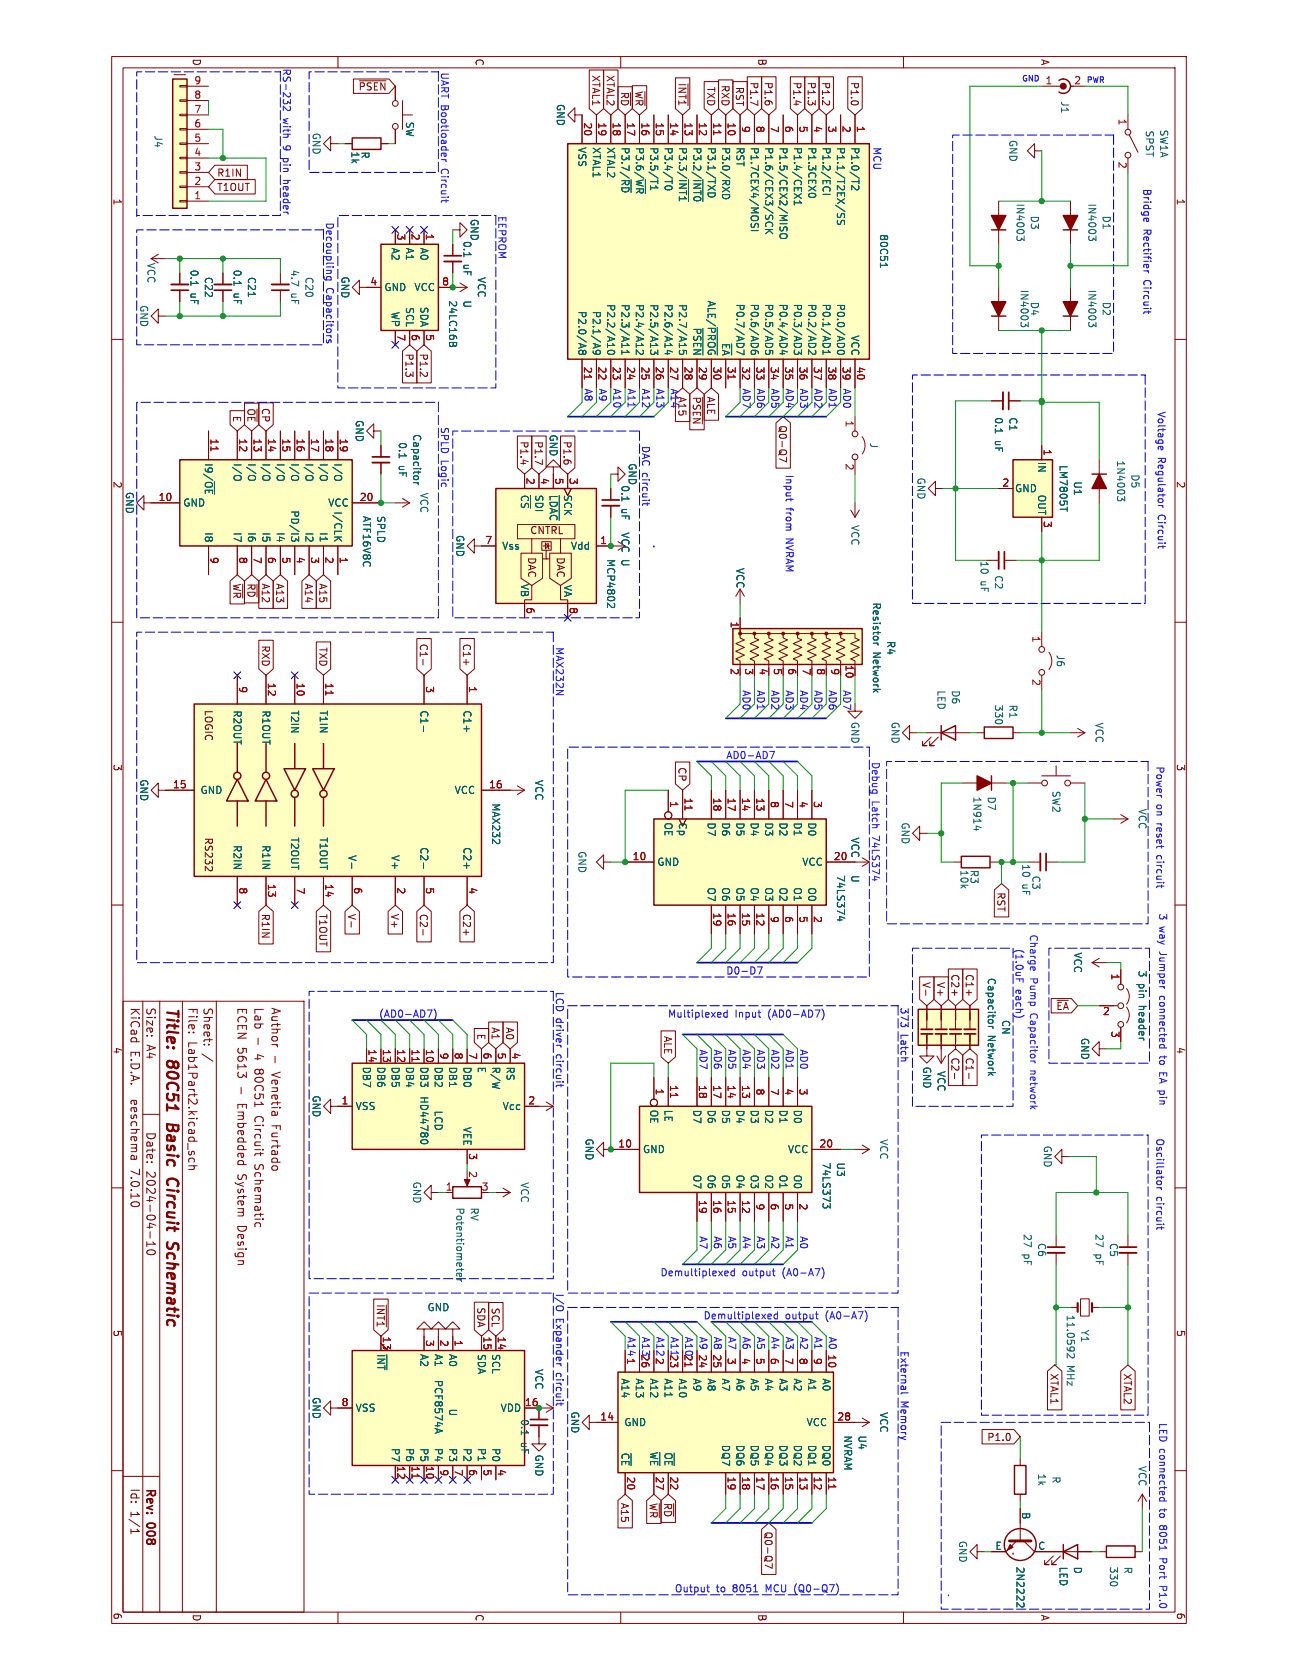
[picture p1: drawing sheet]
<svg xmlns="http://www.w3.org/2000/svg" width="216mm" height="279mm" viewBox="0 0 216 279" stroke-linecap="round" stroke-linejoin="round" font-family="sans-serif">
<defs><g id="words">
<g font-size="2.6" fill="#840000">
<text x="27.1" y="167.5" transform="rotate(90 27.1 167.5)">Title:</text>
<text x="27.1" y="176.5" transform="rotate(90 27.1 176.5)">80C51</text>
<text x="27.1" y="187.8" transform="rotate(90 27.1 187.8)">Basic</text>
<text x="27.1" y="197.6" transform="rotate(90 27.1 197.6)">Circuit</text>
<text x="27.1" y="209" transform="rotate(90 27.1 209)">Schematic</text>
</g>
<g font-size="2" fill="#840000">
<text x="21.5" y="167.5" transform="rotate(90 21.5 167.5)">KiCad</text>
<text x="24.1" y="167.5" transform="rotate(90 24.1 167.5)">Size:</text>
<text x="31.1" y="167.5" transform="rotate(90 31.1 167.5)">File:</text>
<text x="33.6" y="167.5" transform="rotate(90 33.6 167.5)">Sheet:</text>
<text x="39.3" y="167.5" transform="rotate(90 39.3 167.5)">ECEN 5613</text>
<text x="42.1" y="167.5" transform="rotate(90 42.1 167.5)">Lab</text>
<text x="44.9" y="167.5" transform="rotate(90 44.9 167.5)">Author</text>
<text x="24.1" y="173.7" transform="rotate(90 24.1 173.7)">A4</text>
<text x="31.1" y="173.2" transform="rotate(90 31.1 173.2)">Lab1Part2.kicad_sch</text>
<text x="21.5" y="174.7" transform="rotate(90 21.5 174.7)">E.D.A.</text>
<text x="42.1" y="175.3" transform="rotate(90 42.1 175.3)">4</text>
<text x="42.1" y="177.9" transform="rotate(90 42.1 177.9)">80C51</text>
<text x="44.9" y="178.4" transform="rotate(90 44.9 178.4)">Venetia</text>
<text x="21.5" y="183.1" transform="rotate(90 21.5 183.1)">eeschema</text>
<text x="39.3" y="180.7" transform="rotate(90 39.3 180.7)">-</text>
<text x="39.3" y="183.7" transform="rotate(90 39.3 183.7)">Embedded</text>
<text x="42.1" y="185.9" transform="rotate(90 42.1 185.9)">Circuit</text>
<text x="24.1" y="188.1" transform="rotate(90 24.1 188.1)">Date:</text>
<text x="44.9" y="187.2" transform="rotate(90 44.9 187.2)">Furtado</text>
<text x="21.5" y="194.7" transform="rotate(90 21.5 194.7)">7.0.10</text>
<text x="24.1" y="194.7" transform="rotate(90 24.1 194.7)">2024-04-10</text>
<text x="39.3" y="195.6" transform="rotate(90 39.3 195.6)">System</text>
<text x="42.1" y="194.1" transform="rotate(90 42.1 194.1)">Schematic</text>
<text x="39.3" y="204.3" transform="rotate(90 39.3 204.3)">Design</text>
<text x="21.5" y="247.4" transform="rotate(90 21.5 247.4)">Id:</text>
<text x="21.5" y="251.3" transform="rotate(90 21.5 251.3)">1/1</text>
<text x="23.9" y="247.4" transform="rotate(90 23.9 247.4)">Rev:</text>
<text x="23.9" y="253.4" transform="rotate(90 23.9 253.4)">008</text>
</g>
<g font-size="1.7" fill="#840000">
<text x="31.9" y="9.6" transform="rotate(90 31.9 9.6)">D</text>
<text x="78.9" y="9.6" transform="rotate(90 78.9 9.6)">C</text>
<text x="125.9" y="9.6" transform="rotate(90 125.9 9.6)">B</text>
<text x="173" y="9.7" transform="rotate(90 173 9.7)">A</text>
<text x="59.6" y="15.2">~{PSEN}</text>
<text x="98.3" y="12.4" transform="rotate(90 98.3 12.4)">XTAL1</text>
<text x="100.7" y="12.4" transform="rotate(90 100.7 12.4)">XTAL2</text>
<text x="103.1" y="15.2" transform="rotate(90 103.1 15.2)">~{RD}</text>
<text x="105.5" y="15" transform="rotate(90 105.5 15)">~{WR}</text>
<text x="112.6" y="13.7" transform="rotate(90 112.6 13.7)">~{INT1}</text>
<text x="117.4" y="14.3" transform="rotate(90 117.4 14.3)">TXD</text>
<text x="119.8" y="14.1" transform="rotate(90 119.8 14.1)">RXD</text>
<text x="122.2" y="14.3" transform="rotate(90 122.2 14.3)">RST</text>
<text x="124.6" y="13.5" transform="rotate(90 124.6 13.5)">P1.7</text>
<text x="127" y="13.5" transform="rotate(90 127 13.5)">P1.6</text>
<text x="131.8" y="13.5" transform="rotate(90 131.8 13.5)">P1.4</text>
<text x="134.1" y="13.5" transform="rotate(90 134.1 13.5)">P1.3</text>
<text x="136.5" y="13.5" transform="rotate(90 136.5 13.5)">P1.2</text>
<text x="141.3" y="13.5" transform="rotate(90 141.3 13.5)">P1.0</text>
<text x="36" y="29.6">R1IN</text>
<text x="18.7" y="32.9" transform="rotate(90 18.7 32.9)">1</text>
<text x="36" y="32">T1OUT</text>
<text x="195.6" y="32.9" transform="rotate(90 195.6 32.9)">1</text>
<text x="67.2" y="58.7" transform="rotate(90 67.2 58.7)">P1.3</text>
<text x="69.6" y="58.7" transform="rotate(90 69.6 58.7)">P1.2</text>
<text x="112.6" y="65.9" transform="rotate(90 112.6 65.9)">A15</text>
<text x="115" y="65.9" transform="rotate(90 115 65.9)">~{PSEN}</text>
<text x="117.4" y="65.9" transform="rotate(90 117.4 65.9)">ALE</text>
<text x="38.6" y="69.1" transform="rotate(90 38.6 69.1)">E</text>
<text x="41" y="67.8" transform="rotate(90 41 67.8)">~{OE}</text>
<text x="43.3" y="67.8" transform="rotate(90 43.3 67.8)">CP</text>
<text x="129.4" y="70.6" transform="rotate(90 129.4 70.6)">Q0-Q7</text>
<text x="86.4" y="73.3" transform="rotate(90 86.4 73.3)">P1.4</text>
<text x="88.7" y="73.3" transform="rotate(90 88.7 73.3)">P1.7</text>
<text x="93.5" y="73.3" transform="rotate(90 93.5 73.3)">P1.6</text>
<text x="18.7" y="80" transform="rotate(90 18.7 80)">2</text>
<text x="195.6" y="80" transform="rotate(90 195.6 80)">2</text>
<text x="88.1" y="89">CNTRL</text>
<text x="87.6" y="92.6" transform="rotate(90 87.6 92.6)">DAC</text>
<text x="92.4" y="92.6" transform="rotate(90 92.4 92.6)">DAC</text>
<text x="38.6" y="96.9" transform="rotate(90 38.6 96.9)">~{WR}</text>
<text x="41" y="96.9" transform="rotate(90 41 96.9)">~{RD}</text>
<text x="43.3" y="96.9" transform="rotate(90 43.3 96.9)">A12</text>
<text x="45.7" y="96.9" transform="rotate(90 45.7 96.9)">A13</text>
<text x="50.5" y="96.9" transform="rotate(90 50.5 96.9)">A14</text>
<text x="52.9" y="96.9" transform="rotate(90 52.9 96.9)">A15</text>
<text x="43.3" y="107.2" transform="rotate(90 43.3 107.2)">RXD</text>
<text x="52.9" y="107.5" transform="rotate(90 52.9 107.5)">TXD</text>
<text x="69.6" y="107" transform="rotate(90 69.6 107)">C1-</text>
<text x="76.8" y="107" transform="rotate(90 76.8 107)">C1+</text>
<text x="140.4" y="110.5" transform="rotate(90 140.4 110.5)">10</text>
<text x="33.9" y="118" transform="rotate(90 33.9 118)">LOGIC</text>
<text x="18.7" y="127" transform="rotate(90 18.7 127)">3</text>
<text x="112.6" y="127.5" transform="rotate(90 112.6 127.5)">CP</text>
<text x="195.6" y="127" transform="rotate(90 195.6 127)">3</text>
<text x="33.9" y="139.2" transform="rotate(90 33.9 139.2)">RS232</text>
<text x="165.7" y="148.3" transform="rotate(90 165.7 148.3)">RST</text>
<text x="43.3" y="151.9" transform="rotate(90 43.3 151.9)">R1IN</text>
<text x="52.9" y="151.9" transform="rotate(90 52.9 151.9)">T1OUT</text>
<text x="57.7" y="151.9" transform="rotate(90 57.7 151.9)">V-</text>
<text x="64.9" y="151.9" transform="rotate(90 64.9 151.9)">V+</text>
<text x="69.6" y="151.9" transform="rotate(90 69.6 151.9)">C2-</text>
<text x="76.8" y="151.9" transform="rotate(90 76.8 151.9)">C2+</text>
<text x="158" y="161.9" transform="rotate(90 158 161.9)">C2+</text>
<text x="160.4" y="161.9" transform="rotate(90 160.4 161.9)">C1+</text>
<text x="153.3" y="163.2" transform="rotate(90 153.3 163.2)">V-</text>
<text x="155.7" y="163.2" transform="rotate(90 155.7 163.2)">V+</text>
<text x="79.2" y="171.8" transform="rotate(90 79.2 171.8)">E</text>
<text x="81.6" y="170.7" transform="rotate(90 81.6 170.7)">A1</text>
<text x="84" y="170.7" transform="rotate(90 84 170.7)">A0</text>
<text x="110.3" y="172.2" transform="rotate(90 110.3 172.2)">ALE</text>
<text x="175.6" y="168.2">~{EA}</text>
<text x="18.7" y="174" transform="rotate(90 18.7 174)">4</text>
<text x="158" y="175.8" transform="rotate(90 158 175.8)">C2-</text>
<text x="160.4" y="175.8" transform="rotate(90 160.4 175.8)">C1-</text>
<text x="195.6" y="174" transform="rotate(90 195.6 174)">4</text>
<text x="18.7" y="221.1" transform="rotate(90 18.7 221.1)">5</text>
<text x="62.5" y="216.8" transform="rotate(90 62.5 216.8)">~{INT1}</text>
<text x="79.2" y="217.3" transform="rotate(90 79.2 217.3)">SDA</text>
<text x="81.6" y="217.4" transform="rotate(90 81.6 217.4)">SCL</text>
<text x="195.6" y="221.1" transform="rotate(90 195.6 221.1)">5</text>
<text x="174.5" y="228.3" transform="rotate(90 174.5 228.3)">XTAL1</text>
<text x="186.7" y="228.3" transform="rotate(90 186.7 228.3)">XTAL2</text>
<text x="164.1" y="239.8">P1.0</text>
<text x="103.1" y="249.8" transform="rotate(90 103.1 249.8)">A15</text>
<text x="107.9" y="249.8" transform="rotate(90 107.9 249.8)">~{WR}</text>
<text x="110.3" y="249.8" transform="rotate(90 110.3 249.8)">~{RD}</text>
<text x="127" y="254.6" transform="rotate(90 127 254.6)">Q0-Q7</text>
<text x="18.7" y="268.1" transform="rotate(90 18.7 268.1)">6</text>
<text x="31.9" y="268.3" transform="rotate(90 31.9 268.3)">D</text>
<text x="78.9" y="268.3" transform="rotate(90 78.9 268.3)">C</text>
<text x="125.9" y="268.3" transform="rotate(90 125.9 268.3)">B</text>
<text x="173" y="268.4" transform="rotate(90 173 268.4)">A</text>
<text x="195.6" y="268.1" transform="rotate(90 195.6 268.1)">6</text>
</g>
<g font-size="1.7" fill="#180aff">
<text x="47" y="11.3" transform="rotate(90 47 11.3)">RS-232</text>
<text x="47" y="19.6" transform="rotate(90 47 19.6)">with</text>
<text x="47" y="24.3" transform="rotate(90 47 24.3)">9</text>
<text x="47" y="26.6" transform="rotate(90 47 26.6)">pin</text>
<text x="47" y="30.4" transform="rotate(90 47 30.4)">header</text>
</g>
<g font-size="1.7" fill="#210cff">
<text x="73.2" y="11.9" transform="rotate(90 73.2 11.9)">UART Bootloader</text>
<text x="73.2" y="28.2" transform="rotate(90 73.2 28.2)">Circuit</text>
</g>
<g font-size="1.7" fill="#a90000">
<text x="32.2" y="16.5">8</text>
<text x="32.2" y="14.1">9</text>
<text x="173.8" y="14.1">1</text>
<text x="178.6" y="14.1">2</text>
<text x="32.2" y="23.7">5</text>
<text x="32.2" y="21.3">6</text>
<text x="32.2" y="18.9">7</text>
<text x="97.1" y="20.3" transform="rotate(90 97.1 20.3)">20</text>
<text x="99.4" y="20.3" transform="rotate(90 99.4 20.3)">19</text>
<text x="101.8" y="20.3" transform="rotate(90 101.8 20.3)">18</text>
<text x="104.2" y="20.3" transform="rotate(90 104.2 20.3)">17</text>
<text x="106.6" y="20.3" transform="rotate(90 106.6 20.3)">16</text>
<text x="109" y="20.3" transform="rotate(90 109 20.3)">15</text>
<text x="111.4" y="20.3" transform="rotate(90 111.4 20.3)">14</text>
<text x="113.8" y="20.3" transform="rotate(90 113.8 20.3)">13</text>
<text x="116.2" y="20.3" transform="rotate(90 116.2 20.3)">12</text>
<text x="118.6" y="20.3" transform="rotate(90 118.6 20.3)">11</text>
<text x="120.9" y="20.3" transform="rotate(90 120.9 20.3)">10</text>
<text x="123.3" y="20.8" transform="rotate(90 123.3 20.8)">9</text>
<text x="125.7" y="20.8" transform="rotate(90 125.7 20.8)">8</text>
<text x="128.1" y="20.8" transform="rotate(90 128.1 20.8)">7</text>
<text x="130.5" y="20.8" transform="rotate(90 130.5 20.8)">6</text>
<text x="132.9" y="20.8" transform="rotate(90 132.9 20.8)">5</text>
<text x="135.3" y="20.8" transform="rotate(90 135.3 20.8)">4</text>
<text x="137.7" y="20.8" transform="rotate(90 137.7 20.8)">3</text>
<text x="140.1" y="20.8" transform="rotate(90 140.1 20.8)">2</text>
<text x="142.5" y="20.8" transform="rotate(90 142.5 20.8)">1</text>
<text x="185.8" y="19.6" transform="rotate(90 185.8 19.6)">1</text>
<text x="32.2" y="28.4">3</text>
<text x="32.2" y="26">4</text>
<text x="185.8" y="26.8" transform="rotate(90 185.8 26.8)">2</text>
<text x="32.2" y="33.2">1</text>
<text x="32.2" y="30.8">2</text>
<text x="66" y="38.8" transform="rotate(90 66 38.8)">3</text>
<text x="68.4" y="38.8" transform="rotate(90 68.4 38.8)">2</text>
<text x="70.8" y="38.8" transform="rotate(90 70.8 38.8)">1</text>
<text x="61.5" y="47.6">4</text>
<text x="73.5" y="47.6">8</text>
<text x="66" y="55.5" transform="rotate(90 66 55.5)">7</text>
<text x="68.4" y="55.5" transform="rotate(90 68.4 55.5)">6</text>
<text x="70.8" y="55.5" transform="rotate(90 70.8 55.5)">5</text>
<text x="97.1" y="60.9" transform="rotate(90 97.1 60.9)">21</text>
<text x="99.4" y="60.9" transform="rotate(90 99.4 60.9)">22</text>
<text x="101.8" y="60.9" transform="rotate(90 101.8 60.9)">23</text>
<text x="104.2" y="60.9" transform="rotate(90 104.2 60.9)">24</text>
<text x="106.6" y="60.9" transform="rotate(90 106.6 60.9)">25</text>
<text x="109" y="60.9" transform="rotate(90 109 60.9)">26</text>
<text x="111.4" y="60.9" transform="rotate(90 111.4 60.9)">27</text>
<text x="113.8" y="60.9" transform="rotate(90 113.8 60.9)">28</text>
<text x="116.2" y="60.9" transform="rotate(90 116.2 60.9)">29</text>
<text x="118.6" y="60.9" transform="rotate(90 118.6 60.9)">30</text>
<text x="120.9" y="60.9" transform="rotate(90 120.9 60.9)">31</text>
<text x="123.3" y="60.9" transform="rotate(90 123.3 60.9)">32</text>
<text x="125.7" y="60.9" transform="rotate(90 125.7 60.9)">33</text>
<text x="128.1" y="60.9" transform="rotate(90 128.1 60.9)">34</text>
<text x="130.5" y="60.9" transform="rotate(90 130.5 60.9)">35</text>
<text x="132.9" y="60.9" transform="rotate(90 132.9 60.9)">36</text>
<text x="135.3" y="60.9" transform="rotate(90 135.3 60.9)">37</text>
<text x="137.7" y="60.9" transform="rotate(90 137.7 60.9)">38</text>
<text x="140.1" y="60.9" transform="rotate(90 140.1 60.9)">39</text>
<text x="142.5" y="60.9" transform="rotate(90 142.5 60.9)">40</text>
<text x="140.4" y="69.8" transform="rotate(90 140.4 69.8)">1</text>
<text x="34.9" y="72.8" transform="rotate(90 34.9 72.8)">11</text>
<text x="39.7" y="72.8" transform="rotate(90 39.7 72.8)">12</text>
<text x="42.1" y="72.8" transform="rotate(90 42.1 72.8)">13</text>
<text x="44.5" y="72.8" transform="rotate(90 44.5 72.8)">14</text>
<text x="46.9" y="72.8" transform="rotate(90 46.9 72.8)">15</text>
<text x="49.3" y="72.8" transform="rotate(90 49.3 72.8)">16</text>
<text x="51.7" y="72.8" transform="rotate(90 51.7 72.8)">17</text>
<text x="54" y="72.8" transform="rotate(90 54 72.8)">18</text>
<text x="56.4" y="72.8" transform="rotate(90 56.4 72.8)">19</text>
<text x="140.4" y="77" transform="rotate(90 140.4 77)">2</text>
<text x="173.5" y="74.6" transform="rotate(90 173.5 74.6)">1</text>
<text x="26.3" y="83.4">10</text>
<text x="59.7" y="83.4">20</text>
<text x="87.5" y="79.4" transform="rotate(90 87.5 79.4)">2</text>
<text x="89.9" y="79.4" transform="rotate(90 89.9 79.4)">4</text>
<text x="92.3" y="79.4" transform="rotate(90 92.3 79.4)">5</text>
<text x="94.7" y="79.4" transform="rotate(90 94.7 79.4)">3</text>
<text x="166.6" y="81">2</text>
<text x="173.5" y="86.6" transform="rotate(90 173.5 86.6)">3</text>
<text x="34.9" y="92.5" transform="rotate(90 34.9 92.5)">9</text>
<text x="39.7" y="92.5" transform="rotate(90 39.7 92.5)">8</text>
<text x="42.1" y="92.5" transform="rotate(90 42.1 92.5)">7</text>
<text x="44.5" y="92.5" transform="rotate(90 44.5 92.5)">6</text>
<text x="46.9" y="92.5" transform="rotate(90 46.9 92.5)">5</text>
<text x="49.3" y="92.5" transform="rotate(90 49.3 92.5)">4</text>
<text x="51.7" y="92.5" transform="rotate(90 51.7 92.5)">3</text>
<text x="54" y="92.5" transform="rotate(90 54 92.5)">2</text>
<text x="56.4" y="92.5" transform="rotate(90 56.4 92.5)">1</text>
<text x="80.6" y="90.6">7</text>
<text x="99.7" y="90.6">1</text>
<text x="87.5" y="100.9" transform="rotate(90 87.5 100.9)">6</text>
<text x="94.7" y="100.9" transform="rotate(90 94.7 100.9)">8</text>
<text x="121.2" y="103.3" transform="rotate(90 121.2 103.3)">1</text>
<text x="171.4" y="105.7" transform="rotate(90 171.4 105.7)">1</text>
<text x="44.5" y="113.5" transform="rotate(90 44.5 113.5)">12</text>
<text x="49.3" y="113.5" transform="rotate(90 49.3 113.5)">10</text>
<text x="54" y="113.5" transform="rotate(90 54 113.5)">11</text>
<text x="121.2" y="111" transform="rotate(90 121.2 111)">2</text>
<text x="123.6" y="111" transform="rotate(90 123.6 111)">3</text>
<text x="126" y="111" transform="rotate(90 126 111)">4</text>
<text x="128.4" y="111" transform="rotate(90 128.4 111)">5</text>
<text x="130.8" y="111" transform="rotate(90 130.8 111)">6</text>
<text x="133.2" y="111" transform="rotate(90 133.2 111)">7</text>
<text x="135.6" y="111" transform="rotate(90 135.6 111)">8</text>
<text x="138" y="111" transform="rotate(90 138 111)">9</text>
<text x="171.4" y="112.8" transform="rotate(90 171.4 112.8)">2</text>
<text x="39.7" y="114" transform="rotate(90 39.7 114)">9</text>
<text x="70.8" y="114" transform="rotate(90 70.8 114)">3</text>
<text x="77.9" y="114" transform="rotate(90 77.9 114)">1</text>
<text x="28.7" y="131.2">15</text>
<text x="81.2" y="131.2">16</text>
<text x="111.4" y="133.1" transform="rotate(90 111.4 133.1)">1</text>
<text x="113.8" y="132.6" transform="rotate(90 113.8 132.6)">11</text>
<text x="118.6" y="132.6" transform="rotate(90 118.6 132.6)">18</text>
<text x="120.9" y="132.6" transform="rotate(90 120.9 132.6)">17</text>
<text x="123.3" y="132.6" transform="rotate(90 123.3 132.6)">14</text>
<text x="125.7" y="132.6" transform="rotate(90 125.7 132.6)">13</text>
<text x="128.1" y="133.1" transform="rotate(90 128.1 133.1)">8</text>
<text x="130.5" y="133.1" transform="rotate(90 130.5 133.1)">7</text>
<text x="132.9" y="133.1" transform="rotate(90 132.9 133.1)">4</text>
<text x="135.3" y="133.1" transform="rotate(90 135.3 133.1)">3</text>
<text x="105.1" y="143.1">10</text>
<text x="138.6" y="143.1">20</text>
<text x="39.7" y="147.5" transform="rotate(90 39.7 147.5)">8</text>
<text x="44.5" y="146.9" transform="rotate(90 44.5 146.9)">13</text>
<text x="49.3" y="147.5" transform="rotate(90 49.3 147.5)">7</text>
<text x="54" y="146.9" transform="rotate(90 54 146.9)">14</text>
<text x="58.8" y="147.5" transform="rotate(90 58.8 147.5)">6</text>
<text x="66" y="147.5" transform="rotate(90 66 147.5)">2</text>
<text x="70.8" y="147.5" transform="rotate(90 70.8 147.5)">5</text>
<text x="77.9" y="147.5" transform="rotate(90 77.9 147.5)">4</text>
<text x="118.6" y="151.7" transform="rotate(90 118.6 151.7)">19</text>
<text x="120.9" y="151.7" transform="rotate(90 120.9 151.7)">16</text>
<text x="123.3" y="151.7" transform="rotate(90 123.3 151.7)">15</text>
<text x="125.7" y="151.7" transform="rotate(90 125.7 151.7)">12</text>
<text x="128.1" y="152.3" transform="rotate(90 128.1 152.3)">9</text>
<text x="130.5" y="152.3" transform="rotate(90 130.5 152.3)">6</text>
<text x="132.9" y="152.3" transform="rotate(90 132.9 152.3)">5</text>
<text x="135.3" y="152.3" transform="rotate(90 135.3 152.3)">2</text>
<text x="184.6" y="161.8" transform="rotate(90 184.6 161.8)">1</text>
<text x="183.4" y="169.1">2</text>
<text x="184.6" y="171.4" transform="rotate(90 184.6 171.4)">3</text>
<text x="61.2" y="174.4" transform="rotate(90 61.2 174.4)">14</text>
<text x="63.6" y="174.4" transform="rotate(90 63.6 174.4)">13</text>
<text x="66" y="174.4" transform="rotate(90 66 174.4)">12</text>
<text x="68.4" y="174.4" transform="rotate(90 68.4 174.4)">11</text>
<text x="70.8" y="174.4" transform="rotate(90 70.8 174.4)">10</text>
<text x="73.2" y="175" transform="rotate(90 73.2 175)">9</text>
<text x="75.5" y="175" transform="rotate(90 75.5 175)">8</text>
<text x="77.9" y="175" transform="rotate(90 77.9 175)">7</text>
<text x="80.3" y="175" transform="rotate(90 80.3 175)">6</text>
<text x="82.7" y="175" transform="rotate(90 82.7 175)">5</text>
<text x="85.1" y="175" transform="rotate(90 85.1 175)">4</text>
<text x="56.7" y="183.7">1</text>
<text x="87.8" y="183.7">2</text>
<text x="109" y="180.9" transform="rotate(90 109 180.9)">1</text>
<text x="111.4" y="180.4" transform="rotate(90 111.4 180.4)">11</text>
<text x="116.2" y="180.4" transform="rotate(90 116.2 180.4)">18</text>
<text x="118.6" y="180.4" transform="rotate(90 118.6 180.4)">17</text>
<text x="120.9" y="180.4" transform="rotate(90 120.9 180.4)">14</text>
<text x="123.3" y="180.4" transform="rotate(90 123.3 180.4)">13</text>
<text x="125.7" y="180.9" transform="rotate(90 125.7 180.9)">8</text>
<text x="128.1" y="180.9" transform="rotate(90 128.1 180.9)">7</text>
<text x="130.5" y="180.9" transform="rotate(90 130.5 180.9)">4</text>
<text x="132.9" y="180.9" transform="rotate(90 132.9 180.9)">3</text>
<text x="77.9" y="191.7" transform="rotate(90 77.9 191.7)">3</text>
<text x="102.8" y="190.9">10</text>
<text x="136.2" y="190.9">20</text>
<text x="77.9" y="194.7" transform="rotate(90 77.9 194.7)">2</text>
<text x="74" y="198.1">1</text>
<text x="80" y="198.1">3</text>
<text x="116.2" y="199.5" transform="rotate(90 116.2 199.5)">19</text>
<text x="118.6" y="199.5" transform="rotate(90 118.6 199.5)">16</text>
<text x="120.9" y="199.5" transform="rotate(90 120.9 199.5)">15</text>
<text x="123.3" y="199.5" transform="rotate(90 123.3 199.5)">12</text>
<text x="125.7" y="200.1" transform="rotate(90 125.7 200.1)">9</text>
<text x="128.1" y="200.1" transform="rotate(90 128.1 200.1)">6</text>
<text x="130.5" y="200.1" transform="rotate(90 130.5 200.1)">5</text>
<text x="132.9" y="200.1" transform="rotate(90 132.9 200.1)">2</text>
<text x="63.6" y="222.2" transform="rotate(90 63.6 222.2)">13</text>
<text x="70.8" y="222.8" transform="rotate(90 70.8 222.8)">3</text>
<text x="73.2" y="222.8" transform="rotate(90 73.2 222.8)">2</text>
<text x="75.5" y="222.8" transform="rotate(90 75.5 222.8)">1</text>
<text x="80.3" y="222.2" transform="rotate(90 80.3 222.2)">15</text>
<text x="82.7" y="222.2" transform="rotate(90 82.7 222.2)">14</text>
<text x="104.2" y="225.7" transform="rotate(90 104.2 225.7)">1</text>
<text x="106.6" y="225.2" transform="rotate(90 106.6 225.2)">26</text>
<text x="109" y="225.7" transform="rotate(90 109 225.7)">2</text>
<text x="111.4" y="225.2" transform="rotate(90 111.4 225.2)">23</text>
<text x="113.8" y="225.2" transform="rotate(90 113.8 225.2)">21</text>
<text x="116.2" y="225.2" transform="rotate(90 116.2 225.2)">24</text>
<text x="118.6" y="225.2" transform="rotate(90 118.6 225.2)">25</text>
<text x="120.9" y="225.7" transform="rotate(90 120.9 225.7)">3</text>
<text x="123.3" y="225.7" transform="rotate(90 123.3 225.7)">4</text>
<text x="125.7" y="225.7" transform="rotate(90 125.7 225.7)">5</text>
<text x="128.1" y="225.7" transform="rotate(90 128.1 225.7)">6</text>
<text x="130.5" y="225.7" transform="rotate(90 130.5 225.7)">7</text>
<text x="132.9" y="225.7" transform="rotate(90 132.9 225.7)">8</text>
<text x="135.3" y="225.7" transform="rotate(90 135.3 225.7)">9</text>
<text x="137.7" y="225.2" transform="rotate(90 137.7 225.2)">10</text>
<text x="56.7" y="233.9">8</text>
<text x="87.2" y="233.9">16</text>
<text x="99.8" y="236.3">14</text>
<text x="139.2" y="236.3">28</text>
<text x="66" y="243.7" transform="rotate(90 66 243.7)">12</text>
<text x="68.4" y="243.7" transform="rotate(90 68.4 243.7)">11</text>
<text x="70.8" y="243.7" transform="rotate(90 70.8 243.7)">10</text>
<text x="73.2" y="244.3" transform="rotate(90 73.2 244.3)">9</text>
<text x="75.5" y="244.3" transform="rotate(90 75.5 244.3)">7</text>
<text x="77.9" y="244.3" transform="rotate(90 77.9 244.3)">6</text>
<text x="80.3" y="244.3" transform="rotate(90 80.3 244.3)">5</text>
<text x="82.7" y="244.3" transform="rotate(90 82.7 244.3)">4</text>
<text x="104.2" y="245.5" transform="rotate(90 104.2 245.5)">20</text>
<text x="109" y="245.5" transform="rotate(90 109 245.5)">27</text>
<text x="111.4" y="245.5" transform="rotate(90 111.4 245.5)">22</text>
<text x="120.9" y="245.5" transform="rotate(90 120.9 245.5)">19</text>
<text x="123.3" y="245.5" transform="rotate(90 123.3 245.5)">18</text>
<text x="125.7" y="245.5" transform="rotate(90 125.7 245.5)">17</text>
<text x="128.1" y="245.5" transform="rotate(90 128.1 245.5)">16</text>
<text x="130.5" y="245.5" transform="rotate(90 130.5 245.5)">15</text>
<text x="132.9" y="245.5" transform="rotate(90 132.9 245.5)">13</text>
<text x="135.3" y="245.5" transform="rotate(90 135.3 245.5)">12</text>
<text x="137.7" y="245.5" transform="rotate(90 137.7 245.5)">11</text>
</g>
<g font-size="1.7" fill="#006464">
<text x="92.4" y="17.2" transform="rotate(90 92.4 17.2)">GND</text>
<text x="176.3" y="16.7" transform="rotate(90 176.3 16.7)">J1</text>
<text x="25.5" y="22.4" transform="rotate(90 25.5 22.4)">J4</text>
<text x="51.8" y="22" transform="rotate(90 51.8 22)">GND</text>
<text x="67.3" y="20.2" transform="rotate(90 67.3 20.2)">SW</text>
<text x="167.7" y="23.2" transform="rotate(90 167.7 23.2)">GND</text>
<text x="190.4" y="21.6" transform="rotate(90 190.4 21.6)">SPST</text>
<text x="192.8" y="21.5" transform="rotate(90 192.8 21.5)">SW1A</text>
<text x="58.2" y="25.1" transform="rotate(90 58.2 25.1)">1k</text>
<text x="59.9" y="25.1" transform="rotate(90 59.9 25.1)">R</text>
<text x="96" y="24.4" transform="rotate(90 96 24.4)">VSS</text>
<text x="98.4" y="24.4" transform="rotate(90 98.4 24.4)">XTAL1</text>
<text x="100.8" y="24.4" transform="rotate(90 100.8 24.4)">XTAL2</text>
<text x="103.2" y="24.4" transform="rotate(90 103.2 24.4)">P3.7/~{RD}</text>
<text x="105.6" y="24.4" transform="rotate(90 105.6 24.4)">P3.6/~{WR}</text>
<text x="107.9" y="24.4" transform="rotate(90 107.9 24.4)">P3.5/T1</text>
<text x="110.3" y="24.4" transform="rotate(90 110.3 24.4)">P3.4/T0</text>
<text x="112.7" y="24.4" transform="rotate(90 112.7 24.4)">P3.3/~{INT1}</text>
<text x="115.1" y="24.4" transform="rotate(90 115.1 24.4)">P3.2/~{INT0}</text>
<text x="117.5" y="24.4" transform="rotate(90 117.5 24.4)">P3.1/TXD</text>
<text x="119.9" y="24.4" transform="rotate(90 119.9 24.4)">P3.0/RXD</text>
<text x="122.3" y="24.4" transform="rotate(90 122.3 24.4)">RST</text>
<text x="124.7" y="24.4" transform="rotate(90 124.7 24.4)">P1.7CEX4/MOSI</text>
<text x="127.1" y="24.4" transform="rotate(90 127.1 24.4)">P1.6/CEX3/SCK</text>
<text x="129.5" y="24.4" transform="rotate(90 129.5 24.4)">P1.5/CEX2/MISO</text>
<text x="131.8" y="24.4" transform="rotate(90 131.8 24.4)">P1.4/CEX1</text>
<text x="134.2" y="24.4" transform="rotate(90 134.2 24.4)">P1.3CEX0</text>
<text x="136.6" y="24.4" transform="rotate(90 136.6 24.4)">P1.2/ECI</text>
<text x="139" y="24.4" transform="rotate(90 139 24.4)">P1.1/T2EX/SS</text>
<text x="141.4" y="24.4" transform="rotate(90 141.4 24.4)">P1.0/T2</text>
<text x="168.9" y="33.8" transform="rotate(90 168.9 33.8)">IN4003</text>
<text x="171.3" y="35.8" transform="rotate(90 171.3 35.8)">D3</text>
<text x="180.8" y="33.8" transform="rotate(90 180.8 33.8)">IN4003</text>
<text x="183.2" y="35.8" transform="rotate(90 183.2 35.8)">D1</text>
<text x="64.9" y="41.1" transform="rotate(90 64.9 41.1)">A2</text>
<text x="67.3" y="41.1" transform="rotate(90 67.3 41.1)">A1</text>
<text x="69.7" y="41.1" transform="rotate(90 69.7 41.1)">A0</text>
<text x="76.9" y="40" transform="rotate(90 76.9 40)">0.1</text>
<text x="78.1" y="36.3" transform="rotate(90 78.1 36.3)">GND</text>
<text x="146.2" y="38.8" transform="rotate(90 146.2 38.8)">80C51</text>
<text x="24.3" y="43.6" transform="rotate(90 24.3 43.6)">VCC</text>
<text x="31.5" y="44.8" transform="rotate(90 31.5 44.8)">0.1</text>
<text x="33.9" y="46" transform="rotate(90 33.9 46)">C22</text>
<text x="38.7" y="44.8" transform="rotate(90 38.7 44.8)">0.1</text>
<text x="41" y="46" transform="rotate(90 41 46)">C21</text>
<text x="48.2" y="44.8" transform="rotate(90 48.2 44.8)">4.7</text>
<text x="50.6" y="46" transform="rotate(90 50.6 46)">C20</text>
<text x="56.6" y="45.9" transform="rotate(90 56.6 45.9)">GND</text>
<text x="76.9" y="43.9" transform="rotate(90 76.9 43.9)">uF</text>
<text x="79.3" y="46" transform="rotate(90 79.3 46)">VCC</text>
<text x="23.1" y="50.7" transform="rotate(90 23.1 50.7)">GND</text>
<text x="31.5" y="48.7" transform="rotate(90 31.5 48.7)">uF</text>
<text x="38.7" y="48.7" transform="rotate(90 38.7 48.7)">uF</text>
<text x="48.2" y="48.7" transform="rotate(90 48.2 48.7)">uF</text>
<text x="63.8" y="48.6">GND</text>
<text x="64.9" y="51.7" transform="rotate(90 64.9 51.7)">WP</text>
<text x="67.3" y="51" transform="rotate(90 67.3 51)">SCL</text>
<text x="68.8" y="48.6">VCC</text>
<text x="69.7" y="50.9" transform="rotate(90 69.7 50.9)">SDA</text>
<text x="74.5" y="49.9" transform="rotate(90 74.5 49.9)">24LC16B</text>
<text x="76.9" y="49.9" transform="rotate(90 76.9 49.9)">U</text>
<text x="96" y="51.6" transform="rotate(90 96 51.6)">P2.0/A8</text>
<text x="98.4" y="51.6" transform="rotate(90 98.4 51.6)">P2.1/A9</text>
<text x="100.8" y="50.5" transform="rotate(90 100.8 50.5)">P2.2/A10</text>
<text x="103.2" y="50.5" transform="rotate(90 103.2 50.5)">P2.3/A11</text>
<text x="105.6" y="50.5" transform="rotate(90 105.6 50.5)">P2.4/A12</text>
<text x="107.9" y="50.5" transform="rotate(90 107.9 50.5)">P2.5/A13</text>
<text x="110.3" y="50.5" transform="rotate(90 110.3 50.5)">P2.6/A14</text>
<text x="112.7" y="50.5" transform="rotate(90 112.7 50.5)">P2.7/A15</text>
<text x="117.5" y="49.9" transform="rotate(90 117.5 49.9)">ALE/~{PROG}</text>
<text x="122.3" y="50.4" transform="rotate(90 122.3 50.4)">P0.7/AD7</text>
<text x="124.7" y="50.4" transform="rotate(90 124.7 50.4)">P0.6/AD6</text>
<text x="127.1" y="50.4" transform="rotate(90 127.1 50.4)">P0.5/AD5</text>
<text x="129.5" y="50.4" transform="rotate(90 129.5 50.4)">P0.4/AD4</text>
<text x="131.8" y="50.4" transform="rotate(90 131.8 50.4)">P0.3/AD3</text>
<text x="134.2" y="50.4" transform="rotate(90 134.2 50.4)">P0.2/AD2</text>
<text x="136.6" y="50.4" transform="rotate(90 136.6 50.4)">P0.1/AD1</text>
<text x="139" y="50.4" transform="rotate(90 139 50.4)">P0.0/AD0</text>
<text x="169.6" y="48.1" transform="rotate(90 169.6 48.1)">IN4003</text>
<text x="171.3" y="50.1" transform="rotate(90 171.3 50.1)">D4</text>
<text x="180.8" y="48.1" transform="rotate(90 180.8 48.1)">IN4003</text>
<text x="183.2" y="50.1" transform="rotate(90 183.2 50.1)">D2</text>
<text x="115.1" y="54.4" transform="rotate(90 115.1 54.4)">~{PSEN}</text>
<text x="119.9" y="57" transform="rotate(90 119.9 57)">~{EA}</text>
<text x="141.4" y="55.7" transform="rotate(90 141.4 55.7)">VCC</text>
<text x="59" y="69.8" transform="rotate(90 59 69.8)">GND</text>
<text x="165.3" y="69.3" transform="rotate(90 165.3 69.3)">0.1</text>
<text x="167.7" y="69.3" transform="rotate(90 167.7 69.3)">C1</text>
<text x="33.9" y="76.9" transform="rotate(90 33.9 76.9)">I9/~{OE}</text>
<text x="38.7" y="76.9" transform="rotate(90 38.7 76.9)">I/O</text>
<text x="41" y="76.9" transform="rotate(90 41 76.9)">I/O</text>
<text x="43.4" y="76.9" transform="rotate(90 43.4 76.9)">I/O</text>
<text x="45.8" y="76.9" transform="rotate(90 45.8 76.9)">I/O</text>
<text x="48.2" y="76.9" transform="rotate(90 48.2 76.9)">I/O</text>
<text x="50.6" y="76.9" transform="rotate(90 50.6 76.9)">I/O</text>
<text x="53" y="76.9" transform="rotate(90 53 76.9)">I/O</text>
<text x="55.4" y="76.9" transform="rotate(90 55.4 76.9)">I/O</text>
<text x="66.1" y="73.4" transform="rotate(90 66.1 73.4)">0.1</text>
<text x="66.1" y="77.4" transform="rotate(90 66.1 77.4)">uF</text>
<text x="68.5" y="72.1" transform="rotate(90 68.5 72.1)">Capacitor</text>
<text x="91.2" y="72.2" transform="rotate(90 91.2 72.2)">GND</text>
<text x="104.4" y="76.9" transform="rotate(90 104.4 76.9)">GND</text>
<text x="144.5" y="73.5" transform="rotate(90 144.5 73.5)">J</text>
<text x="165.3" y="73.2" transform="rotate(90 165.3 73.2)">uF</text>
<text x="172.5" y="76.7" transform="rotate(90 172.5 76.7)">IN</text>
<text x="176" y="77.2" transform="rotate(90 176 77.2)">LM7805T</text>
<text x="185.6" y="76.5" transform="rotate(90 185.6 76.5)">1N4003</text>
<text x="20.7" y="81.7" transform="rotate(90 20.7 81.7)">GND</text>
<text x="69.7" y="81.8" transform="rotate(90 69.7 81.8)">VCC</text>
<text x="86.4" y="82.2" transform="rotate(90 86.4 82.2)">~{CS}</text>
<text x="88.8" y="82.2" transform="rotate(90 88.8 82.2)">SDI</text>
<text x="91.2" y="82.2" transform="rotate(90 91.2 82.2)">~{LDAC}</text>
<text x="93.6" y="82.2" transform="rotate(90 93.6 82.2)">SCK</text>
<text x="103.2" y="80.6" transform="rotate(90 103.2 80.6)">0.1</text>
<text x="152.4" y="79.3" transform="rotate(90 152.4 79.3)">GND</text>
<text x="168.7" y="82.1">GND</text>
<text x="172.5" y="82.2" transform="rotate(90 172.5 82.2)">OUT</text>
<text x="178.4" y="80" transform="rotate(90 178.4 80)">U1</text>
<text x="188" y="78.8" transform="rotate(90 188 78.8)">D5</text>
<text x="30.4" y="84.4">GND</text>
<text x="33.9" y="88.4" transform="rotate(90 33.9 88.4)">I8</text>
<text x="38.7" y="88.4" transform="rotate(90 38.7 88.4)">I7</text>
<text x="41" y="88.4" transform="rotate(90 41 88.4)">I6</text>
<text x="43.4" y="88.4" transform="rotate(90 43.4 88.4)">I5</text>
<text x="45.8" y="88.4" transform="rotate(90 45.8 88.4)">I4</text>
<text x="48.2" y="84.8" transform="rotate(90 48.2 84.8)">PD/I3</text>
<text x="50.6" y="88.4" transform="rotate(90 50.6 88.4)">I2</text>
<text x="53" y="88.4" transform="rotate(90 53 88.4)">I1</text>
<text x="54.5" y="84.4">VCC</text>
<text x="55.4" y="85" transform="rotate(90 55.4 85)">I/CLK</text>
<text x="60.2" y="85.7" transform="rotate(90 60.2 85.7)">ATF16V8C</text>
<text x="62.6" y="85.7" transform="rotate(90 62.6 85.7)">SPLD</text>
<text x="75.7" y="88.9" transform="rotate(90 75.7 88.9)">GND</text>
<text x="103.2" y="84.6" transform="rotate(90 103.2 84.6)">uF</text>
<text x="103.2" y="88.4" transform="rotate(90 103.2 88.4)">VCC U</text>
<text x="141.4" y="87.2" transform="rotate(90 141.4 87.2)">VCC</text>
<text x="83.4" y="91.6">Vss</text>
<text x="94.9" y="91.6">Vdd</text>
<text x="100.8" y="92.9" transform="rotate(90 100.8 92.9)">MCP4802</text>
<text x="122.3" y="94.4" transform="rotate(90 122.3 94.4)">VCC</text>
<text x="162.9" y="93.2" transform="rotate(90 162.9 93.2)">10</text>
<text x="165.3" y="95.6" transform="rotate(90 165.3 95.6)">C2</text>
<text x="86.4" y="97" transform="rotate(90 86.4 97)">VB</text>
<text x="93.6" y="97.2" transform="rotate(90 93.6 97.2)">VA</text>
<text x="145" y="100.1" transform="rotate(90 145 100.1)">Resistor</text>
<text x="162.9" y="96.6" transform="rotate(90 162.9 96.6)">uF</text>
<text x="147.4" y="106.5" transform="rotate(90 147.4 106.5)">R4</text>
<text x="145" y="108.4" transform="rotate(90 145 108.4)">Network</text>
<text x="175.6" y="108.8" transform="rotate(90 175.6 108.8)">J6</text>
<text x="38.7" y="118" transform="rotate(90 38.7 118)">R2OUT</text>
<text x="43.4" y="118" transform="rotate(90 43.4 118)">R1OUT</text>
<text x="48.2" y="118" transform="rotate(90 48.2 118)">T2IN</text>
<text x="53" y="118" transform="rotate(90 53 118)">T1IN</text>
<text x="69.7" y="118" transform="rotate(90 69.7 118)">C1-</text>
<text x="76.9" y="118" transform="rotate(90 76.9 118)">C1+</text>
<text x="141.4" y="119.9" transform="rotate(90 141.4 119.9)">GND</text>
<text x="148.1" y="119.9" transform="rotate(90 148.1 119.9)">GND</text>
<text x="155.7" y="114.7" transform="rotate(90 155.7 114.7)">LED</text>
<text x="158.1" y="114.7" transform="rotate(90 158.1 114.7)">D6</text>
<text x="165.3" y="117.1" transform="rotate(90 165.3 117.1)">330</text>
<text x="167.7" y="117.1" transform="rotate(90 167.7 117.1)">R1</text>
<text x="182" y="120.1" transform="rotate(90 182 120.1)">VCC</text>
<text x="23.1" y="129.5" transform="rotate(90 23.1 129.5)">GND</text>
<text x="88.8" y="129.6" transform="rotate(90 88.8 129.6)">VCC</text>
<text x="174.9" y="131.4" transform="rotate(90 174.9 131.4)">SW2</text>
<text x="33.3" y="132.2">GND</text>
<text x="75.5" y="132.2">VCC</text>
<text x="81.7" y="133.5" transform="rotate(90 81.7 133.5)">MAX232</text>
<text x="110.3" y="136.7" transform="rotate(90 110.3 136.7)">OE</text>
<text x="112.7" y="136.7" transform="rotate(90 112.7 136.7)">Cp</text>
<text x="117.5" y="136.7" transform="rotate(90 117.5 136.7)">D7</text>
<text x="119.9" y="136.7" transform="rotate(90 119.9 136.7)">D6</text>
<text x="122.3" y="136.7" transform="rotate(90 122.3 136.7)">D5</text>
<text x="124.7" y="136.7" transform="rotate(90 124.7 136.7)">D4</text>
<text x="127.1" y="136.7" transform="rotate(90 127.1 136.7)">D3</text>
<text x="129.5" y="136.7" transform="rotate(90 129.5 136.7)">D2</text>
<text x="131.8" y="136.7" transform="rotate(90 131.8 136.7)">D1</text>
<text x="134.2" y="136.7" transform="rotate(90 134.2 136.7)">D0</text>
<text x="149.8" y="136.7" transform="rotate(90 149.8 136.7)">GND</text>
<text x="161.7" y="132.4" transform="rotate(90 161.7 132.4)">1N914</text>
<text x="164.1" y="132.4" transform="rotate(90 164.1 132.4)">D7</text>
<text x="189.2" y="134.4" transform="rotate(90 189.2 134.4)">VCC</text>
<text x="38.7" y="140.5" transform="rotate(90 38.7 140.5)">R2IN</text>
<text x="43.4" y="140.5" transform="rotate(90 43.4 140.5)">R1IN</text>
<text x="48.2" y="139.1" transform="rotate(90 48.2 139.1)">T2OUT</text>
<text x="53" y="139.1" transform="rotate(90 53 139.1)">T1OUT</text>
<text x="57.8" y="142.1" transform="rotate(90 57.8 142.1)">V-</text>
<text x="64.9" y="142.1" transform="rotate(90 64.9 142.1)">V+</text>
<text x="69.7" y="140.8" transform="rotate(90 69.7 140.8)">C2-</text>
<text x="76.9" y="140.8" transform="rotate(90 76.9 140.8)">C2+</text>
<text x="96" y="141.5" transform="rotate(90 96 141.5)">GND</text>
<text x="141.4" y="139.2" transform="rotate(90 141.4 139.2)">VCC</text>
<text x="169.8" y="143.6" transform="rotate(90 169.8 143.6)">10</text>
<text x="109.2" y="144.2">GND</text>
<text x="117.5" y="147.5" transform="rotate(90 117.5 147.5)">O7</text>
<text x="119.9" y="147.5" transform="rotate(90 119.9 147.5)">O6</text>
<text x="122.3" y="147.5" transform="rotate(90 122.3 147.5)">O5</text>
<text x="124.7" y="147.5" transform="rotate(90 124.7 147.5)">O4</text>
<text x="127.1" y="147.5" transform="rotate(90 127.1 147.5)">O3</text>
<text x="129.5" y="147.5" transform="rotate(90 129.5 147.5)">O2</text>
<text x="131.8" y="147.5" transform="rotate(90 131.8 147.5)">O1</text>
<text x="133.4" y="144.2">VCC</text>
<text x="134.2" y="147.5" transform="rotate(90 134.2 147.5)">O0</text>
<text x="139" y="145.4" transform="rotate(90 139 145.4)">74LS374</text>
<text x="141.4" y="145.4" transform="rotate(90 141.4 145.4)">U</text>
<text x="159.6" y="144.6" transform="rotate(90 159.6 144.6)">10k</text>
<text x="161.2" y="144.6" transform="rotate(90 161.2 144.6)">R3</text>
<text x="169.8" y="147" transform="rotate(90 169.8 147)">uF</text>
<text x="171.5" y="145.5" transform="rotate(90 171.5 145.5)">C3</text>
<text x="178.4" y="158.3" transform="rotate(90 178.4 158.3)">VCC</text>
<text x="189.2" y="161.3" transform="rotate(90 189.2 161.3)">3</text>
<text x="164.1" y="162.5" transform="rotate(90 164.1 162.5)">Capacitor</text>
<text x="189.2" y="163.5" transform="rotate(90 189.2 163.5)">pin</text>
<text x="189.2" y="167.4" transform="rotate(90 189.2 167.4)">header</text>
<text x="164.1" y="172.2" transform="rotate(90 164.1 172.2)">Network</text>
<text x="166.5" y="169.5" transform="rotate(90 166.5 169.5)">CN</text>
<text x="179.6" y="172.5" transform="rotate(90 179.6 172.5)">GND</text>
<text x="60.2" y="177.3" transform="rotate(90 60.2 177.3)">DB7</text>
<text x="62.6" y="177.3" transform="rotate(90 62.6 177.3)">DB6</text>
<text x="64.9" y="177.3" transform="rotate(90 64.9 177.3)">DB5</text>
<text x="67.3" y="177.3" transform="rotate(90 67.3 177.3)">DB4</text>
<text x="69.7" y="177.3" transform="rotate(90 69.7 177.3)">DB3</text>
<text x="72.1" y="177.3" transform="rotate(90 72.1 177.3)">DB2</text>
<text x="74.5" y="177.3" transform="rotate(90 74.5 177.3)">DB1</text>
<text x="76.9" y="177.3" transform="rotate(90 76.9 177.3)">DB0</text>
<text x="79.3" y="177.3" transform="rotate(90 79.3 177.3)">E</text>
<text x="81.7" y="177.3" transform="rotate(90 81.7 177.3)">R/W</text>
<text x="84.1" y="177.3" transform="rotate(90 84.1 177.3)">RS</text>
<text x="153.3" y="177.3" transform="rotate(90 153.3 177.3)">GND</text>
<text x="155.7" y="178" transform="rotate(90 155.7 178)">VCC</text>
<text x="51.8" y="182.1" transform="rotate(90 51.8 182.1)">GND</text>
<text x="59.1" y="184.8">VSS</text>
<text x="69.7" y="182.2" transform="rotate(90 69.7 182.2)">HD44780</text>
<text x="72.1" y="184.6" transform="rotate(90 72.1 184.6)">LCD</text>
<text x="83.5" y="184.8">Vcc</text>
<text x="107.9" y="184.5" transform="rotate(90 107.9 184.5)">OE</text>
<text x="110.3" y="184.5" transform="rotate(90 110.3 184.5)">LE</text>
<text x="115.1" y="184.5" transform="rotate(90 115.1 184.5)">D7</text>
<text x="117.5" y="184.5" transform="rotate(90 117.5 184.5)">D6</text>
<text x="119.9" y="184.5" transform="rotate(90 119.9 184.5)">D5</text>
<text x="122.3" y="184.5" transform="rotate(90 122.3 184.5)">D4</text>
<text x="124.7" y="184.5" transform="rotate(90 124.7 184.5)">D3</text>
<text x="127.1" y="184.5" transform="rotate(90 127.1 184.5)">D2</text>
<text x="129.5" y="184.5" transform="rotate(90 129.5 184.5)">D1</text>
<text x="131.8" y="184.5" transform="rotate(90 131.8 184.5)">D0</text>
<text x="76.9" y="187.3" transform="rotate(90 76.9 187.3)">VEE</text>
<text x="97.2" y="189.2" transform="rotate(90 97.2 189.2)">GND</text>
<text x="106.9" y="192">GND</text>
<text x="131" y="192">VCC</text>
<text x="146.2" y="189.4" transform="rotate(90 146.2 189.4)">VCC</text>
<text x="173.4" y="190.4" transform="rotate(90 173.4 190.4)">GND</text>
<text x="68.5" y="196.4" transform="rotate(90 68.5 196.4)">GND</text>
<text x="86.4" y="196.5" transform="rotate(90 86.4 196.5)">VCC</text>
<text x="115.1" y="195.3" transform="rotate(90 115.1 195.3)">O7</text>
<text x="117.5" y="195.3" transform="rotate(90 117.5 195.3)">O6</text>
<text x="119.9" y="195.3" transform="rotate(90 119.9 195.3)">O5</text>
<text x="122.3" y="195.3" transform="rotate(90 122.3 195.3)">O4</text>
<text x="124.7" y="195.3" transform="rotate(90 124.7 195.3)">O3</text>
<text x="127.1" y="195.3" transform="rotate(90 127.1 195.3)">O2</text>
<text x="129.5" y="195.3" transform="rotate(90 129.5 195.3)">O1</text>
<text x="131.8" y="195.3" transform="rotate(90 131.8 195.3)">O0</text>
<text x="136.6" y="193.2" transform="rotate(90 136.6 193.2)">74LS373</text>
<text x="139" y="193.2" transform="rotate(90 139 193.2)">U3</text>
<text x="75.7" y="200.7" transform="rotate(90 75.7 200.7)">Potentiometer</text>
<text x="78.1" y="200.7" transform="rotate(90 78.1 200.7)">RV</text>
<text x="170.1" y="205.1" transform="rotate(90 170.1 205.1)">27</text>
<text x="170.1" y="208.5" transform="rotate(90 170.1 208.5)">pF</text>
<text x="172.5" y="206.6" transform="rotate(90 172.5 206.6)">C6</text>
<text x="182" y="205.1" transform="rotate(90 182 205.1)">27</text>
<text x="182" y="208.5" transform="rotate(90 182 208.5)">pF</text>
<text x="184.4" y="206.6" transform="rotate(90 184.4 206.6)">C5</text>
<text x="71" y="218.3">GND</text>
<text x="177.2" y="218.6" transform="rotate(90 177.2 218.6)">11.0592</text>
<text x="179.6" y="221" transform="rotate(90 179.6 221)">Y1</text>
<text x="62.6" y="225.1" transform="rotate(90 62.6 225.1)">~{INT}</text>
<text x="69.7" y="225.1" transform="rotate(90 69.7 225.1)">A2</text>
<text x="72.1" y="225.1" transform="rotate(90 72.1 225.1)">A1</text>
<text x="74.5" y="225.1" transform="rotate(90 74.5 225.1)">A0</text>
<text x="79.3" y="225.1" transform="rotate(90 79.3 225.1)">SDA</text>
<text x="81.7" y="225.1" transform="rotate(90 81.7 225.1)">SCL</text>
<text x="88.8" y="227.6" transform="rotate(90 88.8 227.6)">VCC</text>
<text x="177.2" y="227.1" transform="rotate(90 177.2 227.1)">MHz</text>
<text x="51.8" y="232.3" transform="rotate(90 51.8 232.3)">GND</text>
<text x="72.1" y="229.4" transform="rotate(90 72.1 229.4)">PCF8574A</text>
<text x="103.2" y="229.1" transform="rotate(90 103.2 229.1)">A14</text>
<text x="105.6" y="229.1" transform="rotate(90 105.6 229.1)">A13</text>
<text x="107.9" y="229.1" transform="rotate(90 107.9 229.1)">A12</text>
<text x="110.3" y="229.1" transform="rotate(90 110.3 229.1)">A11</text>
<text x="112.7" y="229.1" transform="rotate(90 112.7 229.1)">A10</text>
<text x="115.1" y="229.1" transform="rotate(90 115.1 229.1)">A9</text>
<text x="117.5" y="229.1" transform="rotate(90 117.5 229.1)">A8</text>
<text x="119.9" y="229.1" transform="rotate(90 119.9 229.1)">A7</text>
<text x="122.3" y="229.1" transform="rotate(90 122.3 229.1)">A6</text>
<text x="124.7" y="229.1" transform="rotate(90 124.7 229.1)">A5</text>
<text x="127.1" y="229.1" transform="rotate(90 127.1 229.1)">A4</text>
<text x="129.5" y="229.1" transform="rotate(90 129.5 229.1)">A3</text>
<text x="131.8" y="229.1" transform="rotate(90 131.8 229.1)">A2</text>
<text x="134.2" y="229.1" transform="rotate(90 134.2 229.1)">A1</text>
<text x="136.6" y="229.1" transform="rotate(90 136.6 229.1)">A0</text>
<text x="59.1" y="235">VSS</text>
<text x="74.5" y="234.2" transform="rotate(90 74.5 234.2)">U</text>
<text x="83.2" y="235">VDD</text>
<text x="86.4" y="235.9" transform="rotate(90 86.4 235.9)">0.1</text>
<text x="86.4" y="239.9" transform="rotate(90 86.4 239.9)">uF</text>
<text x="94.8" y="234.6" transform="rotate(90 94.8 234.6)">GND</text>
<text x="103.7" y="237.4">GND</text>
<text x="134.1" y="237.4">VCC</text>
<text x="140.2" y="238.6" transform="rotate(90 140.2 238.6)">NVRAM</text>
<text x="142.6" y="238.6" transform="rotate(90 142.6 238.6)">U4</text>
<text x="146.2" y="234.8" transform="rotate(90 146.2 234.8)">VCC</text>
<text x="64.9" y="240.7" transform="rotate(90 64.9 240.7)">P7</text>
<text x="67.3" y="240.7" transform="rotate(90 67.3 240.7)">P6</text>
<text x="69.7" y="240.7" transform="rotate(90 69.7 240.7)">P5</text>
<text x="72.1" y="240.7" transform="rotate(90 72.1 240.7)">P4</text>
<text x="74.5" y="240.7" transform="rotate(90 74.5 240.7)">P3</text>
<text x="76.9" y="240.7" transform="rotate(90 76.9 240.7)">P2</text>
<text x="79.3" y="240.7" transform="rotate(90 79.3 240.7)">P1</text>
<text x="81.7" y="240.7" transform="rotate(90 81.7 240.7)">P0</text>
<text x="88.8" y="241.8" transform="rotate(90 88.8 241.8)">GND</text>
<text x="103.2" y="241.5" transform="rotate(90 103.2 241.5)">~{CE}</text>
<text x="107.9" y="241.3" transform="rotate(90 107.9 241.3)">~{WE}</text>
<text x="110.3" y="241.4" transform="rotate(90 110.3 241.4)">~{OE}</text>
<text x="119.9" y="240.2" transform="rotate(90 119.9 240.2)">DQ7</text>
<text x="122.3" y="240.2" transform="rotate(90 122.3 240.2)">DQ6</text>
<text x="124.7" y="240.2" transform="rotate(90 124.7 240.2)">DQ5</text>
<text x="127.1" y="240.2" transform="rotate(90 127.1 240.2)">DQ4</text>
<text x="129.5" y="240.2" transform="rotate(90 129.5 240.2)">DQ3</text>
<text x="131.8" y="240.2" transform="rotate(90 131.8 240.2)">DQ2</text>
<text x="134.2" y="240.2" transform="rotate(90 134.2 240.2)">DQ1</text>
<text x="136.6" y="240.2" transform="rotate(90 136.6 240.2)">DQ0</text>
<text x="172.5" y="245" transform="rotate(90 172.5 245)">1k</text>
<text x="174.9" y="245.4" transform="rotate(90 174.9 245.4)">R</text>
<text x="189.2" y="243.7" transform="rotate(90 189.2 243.7)">VCC</text>
<text x="169.9" y="251.4" transform="rotate(90 169.9 251.4)">B</text>
<text x="159.3" y="256.1" transform="rotate(90 159.3 256.1)">GND</text>
<text x="165.5" y="257.8">E</text>
<text x="172.6" y="257.8">C</text>
<text x="168.9" y="260.5" transform="rotate(90 168.9 260.5)">2N2222</text>
<text x="176" y="260.5" transform="rotate(90 176 260.5)">LED</text>
<text x="178.4" y="260.5" transform="rotate(90 178.4 260.5)">D</text>
<text x="184.4" y="260.5" transform="rotate(90 184.4 260.5)">330</text>
<text x="186.8" y="260.5" transform="rotate(90 186.8 260.5)">R</text>
</g>
<text font-size="1.7" fill="#0017ff" x="145.2" y="24.4" transform="rotate(90 145.2 24.4)">MCU</text>
<text font-size="1.7" fill="#240aff" x="82.8" y="35.8" transform="rotate(90 82.8 35.8)">EEPROM</text>
<g font-size="1.7" fill="#0309ff">
<text x="190.1" y="31.3" transform="rotate(90 190.1 31.3)">Bridge</text>
<text x="190.1" y="38.1" transform="rotate(90 190.1 38.1)">Rectifier</text>
<text x="190.1" y="46.7" transform="rotate(90 190.1 46.7)">Circuit</text>
</g>
<g font-size="1.7" fill="#100cff">
<text x="54.1" y="36.9" transform="rotate(90 54.1 36.9)">Decoupling</text>
<text x="54.1" y="47.8" transform="rotate(90 54.1 47.8)">Capacitors</text>
</g>
<g font-size="1.7" fill="#009600">
<text x="97.1" y="64.5" transform="rotate(90 97.1 64.5)">A8</text>
<text x="99.5" y="64.5" transform="rotate(90 99.5 64.5)">A9</text>
<text x="101.9" y="64.5" transform="rotate(90 101.9 64.5)">A10</text>
<text x="104.3" y="64.5" transform="rotate(90 104.3 64.5)">A11</text>
<text x="106.7" y="64.5" transform="rotate(90 106.7 64.5)">A12</text>
<text x="109.1" y="64.5" transform="rotate(90 109.1 64.5)">A13</text>
<text x="111.5" y="64.5" transform="rotate(90 111.5 64.5)">A14</text>
<text x="123.4" y="64.5" transform="rotate(90 123.4 64.5)">AD7</text>
<text x="125.8" y="64.5" transform="rotate(90 125.8 64.5)">AD6</text>
<text x="128.2" y="64.5" transform="rotate(90 128.2 64.5)">AD5</text>
<text x="130.6" y="64.5" transform="rotate(90 130.6 64.5)">AD4</text>
<text x="133" y="64.5" transform="rotate(90 133 64.5)">AD3</text>
<text x="135.4" y="64.5" transform="rotate(90 135.4 64.5)">AD2</text>
<text x="137.8" y="64.5" transform="rotate(90 137.8 64.5)">AD1</text>
<text x="140.2" y="64.5" transform="rotate(90 140.2 64.5)">AD0</text>
<text x="104.3" y="222.2" transform="rotate(90 104.3 222.2)">A14</text>
<text x="106.7" y="222.2" transform="rotate(90 106.7 222.2)">A1326</text>
<text x="109.1" y="222.2" transform="rotate(90 109.1 222.2)">A12</text>
<text x="111.5" y="222.2" transform="rotate(90 111.5 222.2)">A1123</text>
<text x="113.9" y="222.2" transform="rotate(90 113.9 222.2)">A1021</text>
<text x="116.3" y="222.2" transform="rotate(90 116.3 222.2)">A9</text>
<text x="118.6" y="222.2" transform="rotate(90 118.6 222.2)">A8</text>
<text x="121" y="222.2" transform="rotate(90 121 222.2)">A7</text>
<text x="123.4" y="222.2" transform="rotate(90 123.4 222.2)">A6</text>
<text x="125.8" y="222.2" transform="rotate(90 125.8 222.2)">A5</text>
<text x="128.2" y="222.2" transform="rotate(90 128.2 222.2)">A4</text>
<text x="130.6" y="222.2" transform="rotate(90 130.6 222.2)">A3</text>
<text x="133" y="222.2" transform="rotate(90 133 222.2)">A2</text>
<text x="137.8" y="222.2" transform="rotate(90 137.8 222.2)">A0</text>
</g>
<g font-size="1.7" fill="#2204ff">
<text x="73.2" y="70.9" transform="rotate(90 73.2 70.9)">SPLD</text>
<text x="73.2" y="76.5" transform="rotate(90 73.2 76.5)">Logic</text>
</g>
<g font-size="1.7" fill="#0016ff">
<text x="192.5" y="68.3" transform="rotate(90 192.5 68.3)">Voltage</text>
<text x="192.5" y="76" transform="rotate(90 192.5 76)">Regulator</text>
<text x="192.5" y="85.7" transform="rotate(90 192.5 85.7)">Circuit</text>
</g>
<text font-size="1.7" fill="#0a00ff" x="106.7" y="74.1" transform="rotate(90 106.7 74.1)">DAC circuit</text>
<g font-size="1.7" fill="#0c00ff">
<text x="130.6" y="78.9" transform="rotate(90 130.6 78.9)">Input</text>
<text x="130.6" y="84.4" transform="rotate(90 130.6 84.4)">from</text>
<text x="130.6" y="89.6" transform="rotate(90 130.6 89.6)">NVRAM</text>
</g>
<text font-size="1.7" fill="#2e05ff" x="92.4" y="107.5" transform="rotate(90 92.4 107.5)">MAX232N</text>
<text font-size="1.7" fill="#120bff" x="123.4" y="114.7" transform="rotate(90 123.4 114.7)">AD0</text>
<text font-size="1.7" fill="#0d09ff" x="125.8" y="114.7" transform="rotate(90 125.8 114.7)">AD1</text>
<text font-size="1.7" fill="#1400ff" x="128.2" y="114.7" transform="rotate(90 128.2 114.7)">AD2</text>
<text font-size="1.7" fill="#0c07ff" x="130.6" y="114.7" transform="rotate(90 130.6 114.7)">AD3</text>
<text font-size="1.7" fill="#1805ff" x="133" y="114.7" transform="rotate(90 133 114.7)">AD4</text>
<text font-size="1.7" fill="#200dff" x="135.4" y="114.7" transform="rotate(90 135.4 114.7)">AD5</text>
<text font-size="1.7" fill="#130dff" x="137.8" y="114.7" transform="rotate(90 137.8 114.7)">AD6</text>
<text font-size="1.7" fill="#240cff" x="140.2" y="114.7" transform="rotate(90 140.2 114.7)">AD7</text>
<g font-size="1.7" fill="#000084">
<text x="120.7" y="126.3">AD0-AD7</text>
<text x="62.9" y="169.3">(AD0-AD7)</text>
<text x="116.9" y="219.5">Demultiplexed</text>
<text x="130.6" y="219.5">output</text>
</g>
<g font-size="1.7" fill="#2e0dff">
<text x="144.9" y="126.6" transform="rotate(90 144.9 126.6)">Debug</text>
<text x="144.9" y="133.2" transform="rotate(90 144.9 133.2)">Latch</text>
<text x="144.9" y="139.1" transform="rotate(90 144.9 139.1)">74LS374</text>
</g>
<g font-size="1.7" fill="#1a0fff">
<text x="192.2" y="127.4" transform="rotate(90 192.2 127.4)">Power</text>
<text x="192.2" y="133.8" transform="rotate(90 192.2 133.8)">on</text>
<text x="192.2" y="137" transform="rotate(90 192.2 137)">reset</text>
<text x="192.2" y="142.6" transform="rotate(90 192.2 142.6)">circuit</text>
</g>
<g font-size="1.7" fill="#370bff">
<text x="171.2" y="155.3" transform="rotate(90 171.2 155.3)">Charge</text>
<text x="171.2" y="162.6" transform="rotate(90 171.2 162.6)">Pump</text>
<text x="171.2" y="168.7" transform="rotate(90 171.2 168.7)">Capacitor</text>
<text x="171.2" y="178.3" transform="rotate(90 171.2 178.3)">network</text>
</g>
<g font-size="1.7" fill="#0c0eff">
<text x="192.7" y="151.8" transform="rotate(90 192.7 151.8)">3</text>
<text x="192.7" y="154.1" transform="rotate(90 192.7 154.1)">way</text>
<text x="192.7" y="158.4" transform="rotate(90 192.7 158.4)">Jumper</text>
<text x="192.7" y="165.9" transform="rotate(90 192.7 165.9)">connected</text>
<text x="192.7" y="176.1" transform="rotate(90 192.7 176.1)">to</text>
<text x="192.7" y="179" transform="rotate(90 192.7 179)">EA pin</text>
</g>
<g font-size="1.7" fill="#2600ff">
<text x="168.8" y="157.7" transform="rotate(90 168.8 157.7)">(1.0uF</text>
<text x="168.8" y="164.6" transform="rotate(90 168.8 164.6)">each)</text>
</g>
<g font-size="1.7" fill="#0d05ff">
<text x="92.4" y="164.9" transform="rotate(90 92.4 164.9)">LCD driver</text>
<text x="92.4" y="175.5" transform="rotate(90 92.4 175.5)">circuit</text>
</g>
<text font-size="1.7" fill="#1503ff" x="120.7" y="162.2">D0-D7</text>
<g font-size="1.7" fill="#0b05ff">
<text x="149.7" y="167.5" transform="rotate(90 149.7 167.5)">373</text>
<text x="149.7" y="172" transform="rotate(90 149.7 172)">Latch</text>
</g>
<g font-size="1.7" fill="#0811ff">
<text x="111" y="169.3">Multiplexed</text>
<text x="122.2" y="169.3">Input</text>
<text x="127.8" y="169.3">(AD0-AD7)</text>
</g>
<g font-size="1.7" fill="#150dff">
<text x="116.3" y="174.4" transform="rotate(90 116.3 174.4)">AD7</text>
<text x="118.6" y="174.4" transform="rotate(90 118.6 174.4)">AD6</text>
<text x="121" y="174.4" transform="rotate(90 121 174.4)">AD5</text>
<text x="123.4" y="174.4" transform="rotate(90 123.4 174.4)">AD4</text>
<text x="125.8" y="174.4" transform="rotate(90 125.8 174.4)">AD3</text>
<text x="128.2" y="174.4" transform="rotate(90 128.2 174.4)">AD2</text>
<text x="130.6" y="174.4" transform="rotate(90 130.6 174.4)">AD1</text>
<text x="133" y="174.4" transform="rotate(90 133 174.4)">AD0</text>
</g>
<g font-size="1.7" fill="#080dff">
<text x="192.2" y="189.2" transform="rotate(90 192.2 189.2)">Oscillator</text>
<text x="192.2" y="199" transform="rotate(90 192.2 199)">circuit</text>
</g>
<g font-size="1.7" fill="#0a0cff">
<text x="116.3" y="205.5" transform="rotate(90 116.3 205.5)">A7</text>
<text x="118.6" y="205.5" transform="rotate(90 118.6 205.5)">A6</text>
<text x="121" y="205.5" transform="rotate(90 121 205.5)">A5</text>
<text x="123.4" y="205.5" transform="rotate(90 123.4 205.5)">A4</text>
<text x="125.8" y="205.5" transform="rotate(90 125.8 205.5)">A3</text>
<text x="128.2" y="205.5" transform="rotate(90 128.2 205.5)">A2</text>
<text x="130.6" y="205.5" transform="rotate(90 130.6 205.5)">A1</text>
<text x="133" y="205.5" transform="rotate(90 133 205.5)">A0</text>
</g>
<g font-size="1.7" fill="#0700ff">
<text x="92.4" y="215.1" transform="rotate(90 92.4 215.1)">I/O</text>
<text x="92.4" y="219.2" transform="rotate(90 92.4 219.2)">Expander</text>
<text x="92.4" y="228.5" transform="rotate(90 92.4 228.5)">circuit</text>
</g>
<g font-size="1.7" fill="#1b11ff">
<text x="109.8" y="212.3">Demultiplexed</text>
<text x="123.4" y="212.3">output</text>
<text x="130.2" y="212.3">(A0-A7)</text>
<text x="137.4" y="219.5">(A0-A7)</text>
</g>
<text font-size="1.7" fill="#1509ff" x="135.4" y="222.2" transform="rotate(90 135.4 222.2)">A1</text>
<g font-size="1.7" fill="#0500ff">
<text x="149.7" y="224.6" transform="rotate(90 149.7 224.6)">External</text>
<text x="149.7" y="233" transform="rotate(90 149.7 233)">Memory</text>
</g>
<g font-size="1.7" fill="#1313ff">
<text x="192.7" y="236.6" transform="rotate(90 192.7 236.6)">LED connected</text>
<text x="192.7" y="251.1" transform="rotate(90 192.7 251.1)">to</text>
<text x="192.7" y="254" transform="rotate(90 192.7 254)">8051</text>
<text x="192.7" y="259.6" transform="rotate(90 192.7 259.6)">Port</text>
<text x="192.7" y="264.4" transform="rotate(90 192.7 264.4)">P1.0</text>
</g>
<g font-size="1.7" fill="#2400ff">
<text x="112.2" y="264.9">Output</text>
<text x="119.1" y="264.9">to</text>
<text x="122" y="264.9">8051</text>
<text x="127.6" y="264.9">MCU (Q0-Q7)</text>
</g>
<text font-size="1.3" fill="#0e02ff" x="169.9" y="13.6">GND</text>
<text font-size="1.3" fill="#1109ff" x="180.7" y="13.8">PWR</text>
</g></defs>
<g fill="none" stroke="#840000" stroke-width=".17">
<path d="M18.6 9.4h178.7v260.6h-178.7zM20.5 11.3h174.9v256.8h-174.9zM29 12.4h1.9M29.9 14.2h1.2v.3h-1.2zM29.9 16.6h1.2v.2h-1.2zM29.9 19h1.2v.2h-1.2zM31.1 19.1h3.6M31.1 16.7h3.6M31.1 14.3h3.6M56.2 9.4v1.9M58.8 13.1h5.9l1.1 1.2-1.1 1.2h-5.9zM59.8 13.4h4.4"/>
<path d="M65.8 14.3v2.4M66.9 19.1h1.7M66.9 16.7v4.8M95.6 19.1v-1.2l-1.2 1.2 1.2 1.2v-1.2h1.2v4.8M98 11.6h2.4v6.5l-1.2 1-1.2-1zM99.2 19.1v4.8M100.4 11.6h2.4v6.5l-1.2 1-1.2-1zM101.6 19.1v4.8M102.8 14.4h2.4v3.7l-1.2 1-1.2-1zM103.2 9.4v1.9M104 19.1v4.8M105.2 14.3h2.4v3.8l-1.2 1-1.2-1z"/>
<path d="M106.4 19.1v4.8M108.8 19.1v4.8M111.2 19.1v4.8M112.3 12.9h2.4v5.2l-1.2 1-1.2-1zM113.5 19.1v4.8M114.4 13.9v3.7M115.9 19.1v4.8M117.1 13.6h2.4v4.5l-1.2 1-1.2-1zM118.3 19.1v4.8M119.5 13.3h2.4v4.8l-1.2 1-1.2-1zM120.7 19.1v4.8M121.9 13.6h2.4v4.5l-1.2 1-1.2-1z"/>
<path d="M123.1 19.1v4.8M124.3 12.8h2.4v5.3l-1.2 1-1.2-1zM125.5 19.1v4.8M126.1 16.7v.8l-1.2-.5M126.7 12.8h2.4v5.3l-1.2 1-1.2-1zM127.9 19.1v4.8M130.3 19.1v4.8M131.5 12.8h2.4v5.3l-1.2 1-1.2-1zM132.4 16.8v.7M132.7 19.1v4.8M133.9 12.8h2.3v5.3l-1.2 1-1.1-1zM135 19.1v4.8"/>
<path d="M136.2 12.8h2.4v5.3l-1.2 1-1.2-1zM137.4 19.1v4.8M139.8 19.1v4.8M141 12.8h2.4v5.3l-1.2 1-1.2-1zM142.2 19.1v4.8M150.3 9.4v1.9M173.3 14.3h3.6M178.1 14.3h2.3M187.6 19.1v2.4M29.9 21.4h1.2v.2h-1.2zM29.9 23.8h1.2v.2h-1.2zM29.9 26.2h1.2v.2h-1.2z"/>
<path d="M29.9 28.6h1.2v.2h-1.2zM29.9 30.9h1.2v.3h-1.2zM29.9 33.3h1.2v.3h-1.2zM31.1 33.5h3.6M31.1 31.1h3.6M31.1 28.7h3.6M31.1 26.3h3.6M31.1 23.9h3.6M31.1 21.5h3.6M35.7 27.5h5.4v2.4h-5.4l-1-1.2zM35.7 29.9h6.8v2.4h-6.8l-1-1.2zM55 23.9v-1.2l-1.2 1.2 1.2 1.2v-1.2h1.2"/>
<path d="M57.4 23.9h1.2M63.4 23.9h1.2M65.8 21.5v2.4M65.8 38.2v2.4M68.1 38.2v2.4M70.5 38.2v2.4M75.3 38.2h1.2v-1.2l1.2 1.2-1.2 1.2v-1.2M166.1 33.5v7.1M172.1 25.1v-1.2l-1.2 1.2 1.2 1.2v-1.2h1.2M178.1 33.5v7.1M187.6 26.3v2.4M187.9 22.5l1.4 2.8"/>
<path d="M18.6 56.4h1.9M25.1 43l1.2 .7M25.1 43h2.4M26.3 52.6v-1.2l-1.2 1.2 1.2 1.2v-1.2h1.2M26.3 42.3l-1.2 .7M29.9 45.4v1.9M29.9 48.3v1.9M37.1 45.4v1.9M37.1 48.3v1.9M46.6 45.4v1.9M46.6 48.3v1.9M59.8 47.8v-1.2l-1.2 1.2 1.2 1.2v-1.2h3.6"/>
<path d="M65.8 55v2.3M66.9 58.4l1.2-1.1 1.2 1.1v5.3h-2.4zM68.1 55v2.3M69.3 58.4l1.2-1.1 1.2 1.1v5.3h-2.4zM70.5 55v2.3M72.9 47.8h4.8M75.3 40.6v1.9M75.3 43.5v1.9M76.5 47.1l1.2 .7M77.7 47.8l-1.2 .7M96.8 59.7v4.8M99.2 59.7v4.8"/>
<path d="M101.6 59.7v4.8M104 59.7v4.8M106.4 59.7v4.8M108.8 59.7v4.8M111.2 59.7v4.8M113.5 59.7v4.8M115.9 59.7v4.8M118.3 59.7v4.8M120.7 59.7v4.8M123.1 59.7v4.8M125.5 59.7v4.8M127.9 59.7v4.8"/>
<path d="M130.3 59.7v4.8M132.7 59.7v4.8M135 59.7v4.8M137.4 59.7v4.8M139.8 59.7v4.8M142.2 59.7v4.8M166.1 47.8v7.2M178.1 47.8v7.2M195.4 56.4h1.9M34.7 71.7v4.8M38.3 68.3h2.4v2.3l-1.2 1.1-1.2-1.1zM39.5 71.7v4.8"/>
<path d="M40.7 67.1h2.4v3.5l-1.2 1.1-1.2-1.1zM41.9 71.7v4.8M43.1 67h2.3v3.6l-1.2 1.1-1.1-1.1zM44.2 71.7v4.8M46.6 71.7v4.8M49 71.7v4.8M51.4 71.7v4.8M53.8 71.7v4.8M56.2 71.7v4.8M62.2 71.7v-1.2l-1.2 1.2 1.2 1.2v-1.2h1.2M63.4 74.1v1.9M63.4 76.9v2"/>
<path d="M86.1 72.5h2.4v5.3l-1.2 1.1-1.2-1.1zM87 76.5v.7M87.3 78.9v2.3M88.5 72.5h2.3v5.3l-1.2 1.1-1.1-1.1zM89.6 78.9v2.3M90.2 76.4v.8l-1.2-.5M92 77.7h1.2l-1.2-1.2-1.2 1.2h1.2v3.5M93.2 72.5h2.4v5.3l-1.2 1.1-1.2-1.1zM94.4 78.9v2.3M101.6 78.9h1.2v-1.2l1.2 1.2-1.2 1.1v-1.1M112.3 65.6l1.2-1.1 1.2 1.1v4.5h-2.4zM114.7 65.6l1.2-1.1 1.2 1.1v5.9h-2.4z"/>
<path d="M116.8 66.1v4.4M117.1 65.6l1.2-1.1 1.2 1.1v4.3h-2.4zM129.1 70.3l1.2-1 1.2 1v7.6h-2.4zM130.8 76v.8l-1.2-.5M142.2 69.3v2.4M142.2 76.5v2.4M143.4 72.6a2.39 2.39 0 0 1 0 2.9M164.9 66.7h1.9M167.8 66.7h1.9M173.3 74.1v2.4M182.8 76.5v7.1M23.9 83.6v-1.2l-1.2 1.2 1.2 1.2v-1.2h6"/>
<path d="M34.7 90.8v4.8M38.3 96.6l1.2-1 1.2 1v3.8h-2.4zM39.5 90.8v4.8M40.7 96.6l1.2-1 1.2 1v3.7h-2.4zM41.9 90.8v4.8M43.1 96.6l1.1-1 1.2 1v4.6h-2.3zM44.2 90.8v4.8M45.4 96.6l1.2-1 1.2 1v4.6h-2.4zM46.6 90.8v4.8M49 90.8v4.8M50.2 96.6l1.2-1 1.2 1v4.6h-2.4zM51.4 90.8v4.8"/>
<path d="M52.6 96.6l1.2-1 1.2 1v4.6h-2.4zM53.8 90.8v4.8M56.2 90.8v4.8M58.6 83.6h4.8M65.8 83.6h2.3M66.9 82.9l1.2 .7M68.1 83.6l-1.2 .7M78.9 90.8v-1.2l-1.2 1.2 1.2 1.2v-1.2h3.6M86.1 87.2h9.5v2.4h-9.5zM86.7 92h3.5v4.2l-1.7 1.2-1.8-1.2zM88.5 97.4v2.4h-1.2v2.9M88.5 89.6v2.4"/>
<path d="M90.1 90.1h1.6v1.4h-1.6zM90.2 93h.8M90.4 90.8h1M90.7 90.3l.5 .5-.5 .5zM90.8 91.5v1.5h.5M91.1 90.3l.1 .1v.8l.1 .1M91.4 92h3.6v4.2l-1.8 1.2-1.8-1.2zM93.2 97.4v2.4h1.2v2.9M93.2 89.6v2.4M93.8 81.2l.6 1.2 .6-1.2M99.2 90.8h4.8M101.6 81.2v2"/>
<path d="M101.6 84.1v1.9M123.1 98v2.4M123.1 98l-.7 1.2M123.1 98l.7 1.2M141.5 84.8l.7 1.2M142.2 83.6v2.4M142.9 84.8l-.7 1.2M155.6 81.2v-1.2l-1.2 1.2 1.2 1.2v-1.2h1.2M164.2 93.2h1.9M166.1 81.2h2.4M167.1 93.2h1.9M173.3 86v2.4"/>
<path d="M18.6 103.5h1.9M39.5 112.3v4.8M43.1 106.5h2.3v4.8l-1.2 1-1.1-1zM44.2 112.3v4.8M49 112.3v4.8M52.6 106.8h2.4v4.5l-1.2 1-1.2-1zM53.8 112.3v4.8M69.3 106.2h2.4v5.1l-1.2 1-1.2-1zM70.4 109.7v.9M70.5 112.3v4.8M76.5 106.2h2.4v5.1l-1.2 1-1.2-1zM77.7 112.3v4.8"/>
<path d="M123.1 111.1v-1.2l-.7-.3 1.4-.6-1.4-.7 1.4-.6-1.4-.7 1.4-.6-.7-.3v-.7h19.1v.7l.7 .3-1.4 .6 1.4 .7-1.4 .6 1.4 .7-1.4 .6 .7 .3v2.4M123.1 102.7v2.4M125.5 105.4v.7l.7 .3-1.4 .6 1.4 .7-1.4 .6 1.4 .7-1.4 .6 .7 .3v1.2M127.9 105.4v.7l.7 .3-1.4 .6 1.4 .7-1.4 .6 1.4 .7-1.4 .6 .7 .3v1.2M130.3 105.4v.7l.7 .3-1.4 .6 1.4 .7-1.4 .6 1.4 .7-1.4 .6 .7 .3v1.2M132.7 105.4v.7l.7 .3-1.5 .6 1.5 .7-1.5 .6 1.5 .7-1.5 .6 .8 .3v1.2M135 105.4v.7l.8 .3-1.5 .6 1.5 .7-1.5 .6 1.5 .7-1.5 .6 .7 .3v1.2M137.4 105.4v.7l.8 .3-1.5 .6 1.5 .7-1.5 .6 1.5 .7-1.5 .6 .7 .3v1.2M139.8 105.4v.7l.7 .3-1.4 .6 1.4 .7-1.4 .6 1.4 .7-1.4 .6 .7 .3v1.2M142.2 117.1v1.2h1.2l-1.2 1.2-1.2-1.2h1.2M173.3 105.1v2.4M173.3 112.3v2.4"/>
<path d="M174.5 108.5a2.39 2.39 0 0 1 0 2.8M195.4 103.5h1.9M26.3 131.4v-1.2l-1.2 1.2 1.2 1.2v-1.2h6M80.1 131.4h7.2M86.1 130.7l1.2 .7M87.3 131.4l-1.2 .7M111.2 131.4v3.6M112.3 126.7h2.4v3.7l-1.2 1-1.2-1zM113.5 131.4v4.8M118.3 131.4v4.8M120.7 131.4v4.8M123.1 131.4v4.8"/>
<path d="M125.5 131.4v4.8M127.9 131.4v4.8M130.3 131.4v4.8M132.7 131.4v4.8M135 131.4v4.8M151.3 121.9v-1.2l-1.2 1.2 1.2 1.2v-1.2h1.2M153 138.6v-1.2l-1.2 1.2 1.2 1.2v-1.2h1.2M154.2 121.9h7.1M154.9 122.6l-1.5 1.4h.8h-.8v-.7M156.1 122.6l-1.5 1.4h.8h-.8v-.7M160.1 130.2h7.2M162.5 121.9h1.2"/>
<path d="M168.5 121.9h1.2M170.9 130.2h2.4M173.3 129h4.8M175.7 127.4v1.6M178.1 130.2h2.3M178.1 121.9h2.3M179.3 121.1l1.1 .8M180.4 121.9l-1.1 .7M185.2 136.2h2.4M186.4 135.5l1.2 .7M187.6 136.2l-1.2 .7M18.6 150.5h1.9"/>
<path d="M34.1 144.1v.7M34.8 144.8h.4M39.5 145.8v4.7M43.1 151.6l1.1-1.1 1.2 1.1v5.4h-2.3zM44.2 145.8v4.7M49 145.8v4.7M52.6 151.6l1.2-1.1 1.2 1.1v6.7h-2.4zM53.8 145.8v4.7M57.4 151.6l1.2-1.1 1.2 1.1v3.7h-2.4zM58.4 153.3v.9M58.6 145.8v4.7M64.6 151.6l1.2-1.1 1.1 1.1v3.7h-2.3z"/>
<path d="M65.8 145.8v4.7M69.3 151.6l1.2-1.1 1.2 1.1v5h-2.4zM70.4 154.6v.9M70.5 145.8v4.7M76.5 151.6l1.2-1.1 1.2 1.1v5h-2.4zM77.7 145.8v4.7M100.4 143.4v-1.2l-1.2 1.2 1.2 1.2v-1.2h1.2M104 143.4h4.8M118.3 150.5v4.8M120.7 150.5v4.8M123.1 150.5v4.8M125.5 150.5v4.8"/>
<path d="M127.9 150.5v4.8M130.3 150.5v4.8M132.7 150.5v4.8M135 150.5v4.8M137.4 143.4h7.2M143.4 142.7l1.2 .7M144.6 143.4l-1.2 .7M158.7 143.4h1.2M164.7 143.4h1.2M165.4 148l1.2-1 1.2 1v4.5h-2.4zM171.1 143.4h1.9M174 143.4h1.9"/>
<path d="M182.8 159.4l-1.2 .7M195.4 150.5h1.9M20.5 166.5h30.1v101.6h-30.1zM23.8 166.5v101.6M26.6 166.5v101.6M30.3 166.5v101.6M31.4 171.7h.1M32.1 171.7h.2M33.6 175.3l1.8 1.2M33.9 173.7h.2M34.7 173.7h.1M36 166.5v101.6"/>
<path d="M39.6 179l.2 .2 .6-.2M41 178.3v.9l-.6-.5M42.9 172.7v1M45.8 175.7v1.1M46.1 173.9l.1 .2M61 174.4v2.4M63.4 174.4v2.4M65.8 174.4v2.4M68.1 174.4v2.4M70.5 174.4v2.4M72.9 174.4v2.4M75.3 174.4v2.4"/>
<path d="M77.7 174.4v2.4M78.9 171h2.4v2.4l-1.2 1-1.2-1zM80.1 174.4v2.4M81.3 170h2.4v3.4l-1.2 1-1.2-1zM82.5 174.4v2.4M83.7 170h2.4v3.4l-1.2 1-1.2-1zM84.9 174.4v2.4M108.8 179.2v3.6M110 171.4h2.3v4.4l-1.1 1-1.2-1zM111.2 179.2v4.8M115.9 179.2v4.8M118.3 179.2v4.8"/>
<path d="M120.7 179.2v4.8M123.1 179.2v4.8M125.5 179.2v4.8M127.9 179.2v4.8M130.3 179.2v4.8M132.7 179.2v4.8M153 162.5h2.4v3.7l-1.2 1.1-1.2-1.1zM154 164.6v.9M154.2 171.9v3.7h1.2l-1.2 1.2-1.2-1.2h1.2M154.2 167.3v3.9M155.4 162.5h2.3v3.7l-1.1 1.1-1.2-1.1zM155.8 175.6l.8 1.2"/>
<path d="M156.6 167.3v3.9M156.6 171.9v4.9M157.3 175.6l-.7 1.2M157.7 161.2h2.4v5l-1.2 1.1-1.2-1.1zM157.7 175.5l1.2-1.1 1.2 1.1v5h-2.4zM158.8 178.5v.9M158.9 167.3v3.9M158.9 171.9v2.5M160.1 161.2h2.4v5l-1.2 1.1-1.2-1.1zM160.1 175.5l1.2-1.1 1.2 1.1v5h-2.4zM161.2 178.5v.9M161.3 167.3v3.9"/>
<path d="M161.3 171.9v2.5M174.8 166.1h3.4l1.1 1.2-1.1 1.2h-3.4zM181.6 160.1l1.2 .7M181.6 160.1h2.4M182.8 174.4v-1.2l-1.2 1.2 1.2 1.2v-1.2h1.2M182.8 167.3h3.1M186.4 161.3v2.4M186.4 170.8v2.4M187.4 164.4a2.13 2.13 0 0 1 0 2.6M187.4 167.5a2.13 2.13 0 0 1 0 2.6M18.6 197.6h1.9M21.8 192.7l.1 .1"/>
<path d="M22.3 192.7l.1 .1M22.7 192.7l-.9 .1M23.8 185.3h2.8M31.4 193.9h1.4M31.5 193.3l-.1-.4 .3-.3h.4l.2 .1v.6M32.2 193.9l.1 .2v.3l-.9 .1M42.4 183.3v.8M42.4 192.1v.1M43.3 191.7v.5M55 184v-1.2l-1.2 1.2 1.2 1.2v-1.2h3.6M71.7 198.3v-1.2l-1.2 1.2 1.2 1.2v-1.2h1.2M74.1 198.3h1.2"/>
<path d="M77.7 191.2v2.3M77.7 195.9v1M82.5 198.3h2.4M83.7 197.6l1.2 .7M84.9 198.3l-1.2 .7M87.3 184h4.7M90.8 183.3l1.2 .7M92 184l-1.2 .7M100.4 191.2v-1.2l-1.2 1.2 1.2 1.2v-1.2h6M115.9 198.3v4.8M118.3 198.3v4.8M120.7 198.3v4.8"/>
<path d="M123.1 198.3v4.8M125.5 198.3v4.8M127.9 198.3v4.8M130.3 198.3v4.8M132.7 198.3v4.8M135 191.2h4.8M142.2 191.2h2.4M143.4 190.4l1.2 .8M144.6 191.2l-1.2 .7M176.6 192.4v-1.2l-1.2 1.2 1.2 1.1v-1.1h1.2M195.4 197.6h1.9M24.4 206.5v.8"/>
<path d="M24.5 208.1a.94 .94 0 0 1 1.3 .1 .77 .77 0 0 1-.6 .5 .77 .77 0 0 1-.7-.2zM25 204.8v1.1M25.4 206.5l.4 .4h-1.4M42.4 203.6l.1 .4M43.3 203.6v.4M62.2 216.1h2.4v5.1l-1.2 1-1.2-1zM64.3 217v3.7M78.9 216.6h2.4v4.6l-1.2 1-1.2-1zM81.3 216.6h2.4v4.6l-1.2 1-1.2-1zM175.7 205.5v1.9M175.7 208.4v1.9M178.1 217.4h1.2"/>
<path d="M179.7 216h1.5v2.9h-1.5zM181.6 217.4h1.2M187.6 205.5v1.9M187.6 208.4v1.9M55 234.2v-1.2l-1.2 1.2 1.2 1.2v-1.2h3.6M63.4 222.2v2.4M63.4 223.4l1.2 1.2M70.5 221h1.2l-1.2-1.2-1.2 1.2h1.2v3.6M72.9 221h1.2l-1.2-1.2-1.2 1.2h1.2v3.6M75.3 221h1.2l-1.2-1.2-1.2 1.2h1.2v3.6M80.1 222.2v2.4M82.5 222.2v2.4"/>
<path d="M87.3 234.2h4.7M89.6 237v3.1h1.2l-1.2 1.2-1.1-1.2h1.1M89.6 234.2v1.9M90.8 233.5l1.2 .7M92 234.2l-1.2 .7M98 236.6v-1.2l-1.2 1.2 1.2 1.2v-1.2h4.8M104 224.6v3.6M106.4 224.6v3.6M108.8 224.6v3.6M111.2 224.6v3.6M113.5 224.6v3.6M115.9 224.6v3.6"/>
<path d="M118.3 224.6v3.6M120.7 224.6v3.6M123.1 224.6v3.6M125.5 224.6v3.6M127.9 224.6v3.6M130.3 224.6v3.6M132.7 224.6v3.6M135 224.6v3.6M137.4 224.6v3.6M138.6 236.6h6M143.4 235.8l1.2 .8M144.6 236.6l-1.2 .7"/>
<path d="M163.4 237.8h5.2l1.1 1.1-1.1 1.2h-5.2zM174.2 228l1.2-1 1.2 1v6.5h-2.4zM186.4 228l1.2-1 1.2 1v6.5h-2.4zM18.6 244.6h1.9M20.5 245.5h6.1M21.8 254.3v.8M22.8 254.3l.4 .4h-1.4M65.8 243.7v2.4M68.1 243.7v2.4M70.5 243.7v2.4M72.9 243.7v2.4M75.3 243.7v2.4"/>
<path d="M77.7 243.7v2.4M80.1 243.7v2.4M82.5 243.7v2.4M102.8 249.6l1.2-1.1 1.2 1.1v4.5h-2.4zM104 244.9v3.6M107.6 249.6l1.2-1.1 1.2 1.1v3.8h-2.4zM108.8 244.9v3.6M110 249.6l1.2-1.1 1.1 1.1v3.6h-2.3zM111.2 244.9v3.6M120.7 244.9v3.6M123.1 244.9v3.6M125.5 244.9v3.6"/>
<path d="M126.7 254.3l1.2-1 1.2 1v7.5h-2.4zM127.9 244.9v3.6M130.3 244.9v3.6M132.7 244.9v3.6M135 244.9v3.6M137.4 244.9v3.6M162.5 258.1v-1.2l-1.2 1.2 1.2 1.2v-1.2h1.2M168.5 258.3h.1M169.1 256.3l-1.8 1.8h-2.4M169.7 242.5v1.2M169.7 248.5v1.2M169.7 250.9v5.4"/>
<path d="M170.3 256.3l1.8 1.8h9.5M175.2 258.8l-1.4 1.4h.7h-.7v-.7M176.4 258.8l-1.4 1.4h.7h-.7v-.7M182.8 258.1h1.2M188.8 258.1h1.2M190 248.5l-.7 1.2M190 248.5v2.4M190 248.5l.7 1.2M195.4 244.6h1.9M56.2 268.1v1.9M103.2 268.1v1.9M128.4 260v.8l-1.2-.5"/>
<path d="M150.3 268.1v1.9"/>
<circle cx="65.8" cy="17.2" r=".48"/>
<circle cx="65.8" cy="21" r=".48"/>
<circle cx="187.6" cy="25.8" r=".48"/>
<circle cx="187.6" cy="22" r=".48"/>
<circle cx="142.2" cy="76" r=".48"/>
<circle cx="142.2" cy="72.2" r=".48"/>
<circle cx="173.3" cy="108" r=".48"/>
<circle cx="173.3" cy="111.8" r=".48"/>
<circle cx="111.2" cy="135.6" r=".6"/>
<circle cx="173.8" cy="130.2" r=".48"/>
<circle cx="177.6" cy="130.2" r=".48"/>
<circle cx="186.4" cy="164.2" r=".48"/>
<circle cx="186.4" cy="170.4" r=".48"/>
<circle cx="186.4" cy="167.3" r=".48"/>
<circle cx="108.8" cy="183.4" r=".6"/>
</g>
<path d="M29.7 187.2l-1.9-.2v.7M29.7 197a1.06 1.06 0 0 0-.7-.9 1.06 1.06 0 0 0-1.1 .2l-.1 .2 .1 .5M27.8 206.8l.1 .7a.43 .43 0 0 0 .4 .2 .43 .43 0 0 0 .4-.3l.2-.5M29.6 207l.1 .2-.1 .7" fill="none" stroke="#840000" stroke-width=".38"/>
<g fill="#ffffc2" stroke="#ffffc2" stroke-width=".17">
<path d="M94.4 23.9h50.2v35.8h-50.2z"/>
<path d="M63.4 40.6h9.5v14.4h-9.5z"/>
<path d="M28.7 13.1h2.4v21.5h-2.4z"/>
<path d="M29.9 76.5h28.7v14.3h-28.7z"/>
<path d="M168.5 76.5h6.6v9.5h-6.6z"/>
<path d="M108.8 136.2h28.6v14.3h-28.6z"/>
<path d="M121.9 104.5h21.5v6h-21.5z"/>
<path d="M32.3 117.1h47.8v28.7h-47.8z"/>
<path d="M106.4 184h28.6v14.3h-28.6z"/>
<path d="M82.5 81.2h16.7v19.2h-16.7z"/>
<path d="M58.6 176.8h28.7v14.4h-28.7z"/>
<path d="M152.7 167.9h10.1v5.9h-10.1z"/>
<path d="M102.8 228.2h35.8v16.7h-35.8z"/>
<path d="M58.6 224.6h28.7v19.1h-28.7z"/>
</g>
<g fill="none" stroke="#840000" stroke-width=".24">
<path d="M28.7 13.1h2.4v21.5h-2.4zM176.1 13.4a1.19 1.19 0 0 1 1.6 .1 1.19 1.19 0 0 1 0 1.6 1.19 1.19 0 0 1-1.6 .2M58.6 22.9h4.8v2h-4.8zM94.4 23.9h50.2v35.8h-50.2zM164.9 38.2h2.4M176.9 38.2h2.4M63.4 40.6h9.5v14.4h-9.5zM164.9 52.6h2.4M176.9 52.6h2.4M29.9 76.5h28.7v14.3h-28.7zM168.5 76.5h6.6v9.5h-6.6zM181.6 78.9h2.4"/>
<path d="M82.5 81.2h16.7v19.2h-16.7zM32.3 117.1h47.8v28.7h-47.8zM121.9 104.5h21.5v6h-21.5zM39.5 129.6l1.8 3.6h-3.6zM39.5 123.7v4.7M39.5 133.2v4.2M44.2 129.6l1.8 3.6h-3.5zM44.2 123.7v4.7M44.2 133.2v4.2M47.2 127.8h3.6l-1.8 3.6zM49 123.7v4.1M49 132.6v4.8"/>
<path d="M52 127.8h3.6l-1.8 3.6zM53.8 123.7v4.1M53.8 132.6v4.8M108.8 136.2h28.6v14.3h-28.6zM156.6 121.9l2.3-1.2v2.4zM156.6 120.7v2.4M163.7 120.9h4.8v1.9h-4.8zM164.9 129v2.4M159.9 142.4h4.8v1.9h-4.8zM58.6 176.8h28.7v14.4h-28.7zM152.7 167.9h10.1v5.9h-10.1zM75.3 197.4h4.8v1.9h-4.8z"/>
<path d="M106.4 184h28.6v14.3h-28.6zM58.6 224.6h28.7v19.1h-28.7zM102.8 228.2h35.8v16.7h-35.8zM168.7 243.7h1.9v4.8h-1.9zM176.9 258.1l2.4-1.2v2.4zM176.9 256.9v2.4M184 257.1h4.8v1.9h-4.8z"/>
<circle cx="39.5" cy="129" r=".6"/>
<circle cx="44.2" cy="129" r=".6"/>
<circle cx="49" cy="132" r=".6"/>
<circle cx="53.8" cy="132" r=".6"/>
<circle cx="169.7" cy="256.9" r="2.65"/>
</g>
<g fill="none" stroke="#006464" stroke-width=".17">
<path d="M108.2 30.9v.7M109.1 30.9l.3 .3h-1.2M109.4 29.9v.7M110.7 31a.64 .64 0 0 1 1.1 .3 .68 .68 0 0 1-1.2-.1zM114.5 29.9v3.6M116.9 29.9v3.6M117.8 32.1h1.2a.6 .6 0 0 1-.6 .7 .6 .6 0 0 1-.6-.7zM120.2 32.4h1.2a.6 .6 0 0 1-.6 .7 .6 .6 0 0 1-.6-.7zM124.9 38.3h1.2M125 37.2l-.1 .4 .3 .2 .3-.1 .1-.4M126.1 37.3v.5M127.3 38.2h1.2"/>
<path d="M127.5 37l-.2 .3 .1 .4M127.8 38.2l.7 .7M128 38.3l-.7 .6M128.4 37l.1 .3-.1 .4M129.8 37.7l-.1 .5 .3 .2 .2-.1 .3-.5M129.8 39a.76 .76 0 0 1 1.1 .1 .4 .4 0 0 1-.4 .6h-.4a.4 .4 0 0 1-.3-.3 .4 .4 0 0 1 0-.4zM130.8 37.8l.1 .2v.4M132.1 33.4v.7M132.1 32.2l1.2 .8M133 33.4l.3 .3h-1.2M133.3 32.2l-1.2 .8M134.5 32.5a.75 .75 0 0 0 1.2 0"/>
<path d="M136.9 31.5l.1 .3M136.9 32.3h1.2M138.1 31.5l-.1 .3M139.3 35.5v.5l.2 .2 .3-.1 .2-.5M139.3 36.6v.5l.2 .2 .3-.1 .2-.5h.4l.1 .2-.1 .4M140.4 35.6l.1 .1-.1 .5M142.8 30.9l.1 .5-.4 .2-.8-.8v.8M170.3 39.3v.7l-.4-.4-.1 .3-.4 .1-.3-.2v-.4M182.3 39.3v.7l-.5-.4-.1 .3-.4 .1-.2-.2v-.4M31.8 46.8v.7M38.9 46.8v.7M41.3 48.6v.7"/>
<path d="M74.8 57l.1 .6h.3l.2-.2M75.4 57v.4M76 57l-.2 .5-.2 .1-.2-.2M77.2 42v.7M97 58.5l.2-.2 .3 .2v.2l-.3 .2-.2-.2M97 58.5l-.3-.2h-.3l-.1 .2v.3l.2 .1h.2l.3-.2M97 58.5v.2M98.7 58.4v.3a.81 .81 0 0 0 1.2 0l-.2-.4h-.4l-.2 .2 .1 .3 .1 .1M101.2 58.4a.64 .64 0 0 1 1 .3 .68 .68 0 0 1-1.2-.2zM103.4 57.1v.7M103.4 58.3v.6M104.3 58.3l.3 .3h-1.2"/>
<path d="M106.9 58.3l.1 .4-.3 .2-.9-.7v.7M108.3 58.2l-.1 .5 .2 .2h.4l.2-.4 .4 .4v-.7M110.6 58.8h.8M111.9 58.5l-.9-.2v.7M113.1 58.3l-.1 .1 .1 .5h.4l.2-.1v-.4l-.1-.1h.6v.6M116.9 54.6v4.4M119.3 54.4v4.6M123.7 58.2v.8l-1.1-.5M125.5 58.3l.2 .2-.1 .3-.1 .1-.5-.1-.1-.3 .2-.2a.79 .79 0 0 1 1 .3v.2M127.4 58.3l-.1 .1 .1 .5h.4l.2-.1 .1-.4-.1-.1h.5v.6M129.7 58.8h.8M131 58.5l-.9-.2v.7"/>
<path d="M132.2 58.2l-.1 .5 .2 .2h.4l.2-.4 .4 .4v-.7M135.6 58.3l.1 .4-.3 .2-.9-.7v.7M136.9 58.3v.6M137.2 57.7h.6M137.7 58.3l.4 .3h-1.2M139.4 58.4a.64 .64 0 0 1 1.1 .3 .68 .68 0 0 1-1.2-.2zM146.4 43.8v.7M147.4 43.9l.2 .2h-1.2M171 53.6v.7l-.4-.4-.1 .4h-.4l-.3-.2v-.3M182.3 53.6v.7l-.5-.4-.1 .4h-.4l-.2-.2v-.3M38.9 79.6l.1 .1a.76 .76 0 0 0 1.1-.1M41.3 79.6l.1 .1a.76 .76 0 0 0 1.1-.1"/>
<path d="M43.7 79.6l.1 .1a.76 .76 0 0 0 1.1-.1M46.1 79.6v.1a.76 .76 0 0 0 1.2-.1M48.5 79.6v.1a.76 .76 0 0 0 1.2-.1M50.9 79.6v.1a.76 .76 0 0 0 1.2-.1M53.3 79.6v.1a.76 .76 0 0 0 1.2-.1M55.6 79.6l.1 .1a.76 .76 0 0 0 1.1-.1M66.4 75.5v.7M165.6 71.3v.7M49.7 89.3v.7l-.5-.4-.1 .3-.4 .1-.2-.2v-.4M56.2 89.3l.6 .7M56.3 89.5l-.7 .5M68.8 80.3h.8"/>
<path d="M69.4 80.3l.2 .3M93 82.4v4.2M103.4 82.6v.7M177.5 84.3v.7M187.1 82.6v.7l-.5-.4-.1 .3-.4 .1-.2-.2v-.4M102.2 100.5v.4l-.3 .1-.9-.7v.7M145.3 107h.8M145.8 107l.3 .3M70.4 120.8v.9M162 137.9h.8M162.4 137.4v.7M58.5 143.5v.9"/>
<path d="M70.4 143.5v.9M139.3 153h.8M140.5 152.7l-.8-.3v.8M164.4 170.7h.8M164.9 170.7l.3 .3M70 189.7v.1a.64 .64 0 0 0 .6 .4 .64 .64 0 0 0 .6-.4l-.1-.1M76 212.8h.8M76.4 211.7l.1 .6h.2l.1-.4-.2-.2-.6 .1v.5M76.5 212.8l.3 .4M138.1 200.2v.7l-.5-.4-.1 .3-.4 .1-.2-.2v-.4M72.7 237.7v.6M73.6 238l-1.2 .4"/>
<path d="M86.7 238v.6M178.6 225.2l.1 .4-.3 .2-.9-.7v.7M170.3 266.8v.4l-.3 .1-.9-.8v.8"/>
</g>
<path d="M118.7 21.7v.7M35.1 74.3v.7M97.2 62.4v.6M121.1 62.4v.6M54.2 114.9v.7M113.9 134v.7M68.5 175.9v.6M111.5 181.8v.7M113.9 226.6v.7M68.5 245.1v.7M137.8 246.9v.7" fill="none" stroke="#a90000" stroke-width=".17"/>
<path d="M28.5 47.3h2.8M35.6 47.3h2.9M45.2 47.3h2.9M73.9 43.5h2.8M61.9 76.9h2.9M166.8 65.2v2.9M100.2 84.1h2.8M166.1 91.8v2.8M173 141.9v2.9M174.2 208.4h2.9M186.2 208.4h2.8M88.2 237h2.9" fill="none" stroke="#840000" stroke-width=".31"/>
<g fill="none" stroke="#840000" stroke-width=".29">
<path d="M28.5 48.3h2.8M35.6 48.3h2.9M45.2 48.3h2.9M73.9 42.5h2.8M61.9 76h2.9M167.8 65.2v2.9M100.2 83.2h2.8M167.1 91.8v2.8M174 141.9v2.9M153.2 171.2h1.9M153.2 171.9h1.9M155.6 171.2h1.9"/>
<path d="M155.6 171.9h1.9M158 171.2h1.9M158 171.9h1.9M160.4 171.2h1.9M160.4 171.9h1.9M174.2 207.4h2.9M186.2 207.4h2.8M88.2 236.1h2.9"/>
</g>
<g fill="#840000" stroke="#840000" stroke-width=".24">
<path d="M182.8 78.9l1.2 2.3h-2.4z"/>
<path d="M162.5 129l2.4 1.2-2.4 1.2z"/>
<path d="M164.9 35.8h2.4l-1.2 2.4z"/>
<path d="M176.9 50.2h2.4l-1.2 2.4z"/>
<path d="M164.9 50.2h2.4l-1.2 2.4z"/>
<path d="M176.9 35.8h2.4l-1.2 2.4z"/>
</g>
<g fill="#840000" stroke="#840000" stroke-width=".17">
<path d="M168 256.9l.5 .4-1 .5z"/>
<path d="M77.2 196.2h1l-.5 1.1z"/>
<circle cx="123.1" cy="105.4" r=".24"/>
<circle cx="125.5" cy="105.4" r=".24"/>
<circle cx="127.9" cy="105.4" r=".24"/>
<circle cx="130.3" cy="105.4" r=".24"/>
<circle cx="132.7" cy="105.4" r=".24"/>
<circle cx="135" cy="105.4" r=".24"/>
<circle cx="137.4" cy="105.4" r=".24"/>
<circle cx="139.8" cy="105.4" r=".24"/>
</g>
<path d="M167.9 256.3h3.6" fill="none" stroke="#840000" stroke-width=".48"/>
<path d="M179.3 216.7v1.5M181.6 216.7v1.5" fill="none" stroke="#840000" stroke-width=".36"/>
<circle cx="176.9" cy="14.3" r=".48" fill="#840000" stroke="#840000" stroke-width=".19"/>
<path d="M92.5 217.7l.1 .1a.76 .76 0 0 0 1.1-.1M93.2 226.9l.1 .3M93.3 233.3v.4M93.7 233.5h-1l-.2 .2" fill="none" stroke="#0700ff" stroke-width=".17"/>
<path d="M93.3 174v.2M93.3 180.3v.5M93.7 180.5h-1l-.2 .3" fill="none" stroke="#0d05ff" stroke-width=".17"/>
<path d="M71.1 168h.8l-.6 1.2M72.2 167.8a1.37 1.37 0 0 1 0 1.8M119.9 168.4v.3l-.5 .1M121 168v1.2M121 168.4h-.4l-.2 .2 .1 .5h.5M126.1 168.4h.4M126.4 169.2h.1M136.7 167.8a1.37 1.37 0 0 1 0 1.8" fill="none" stroke="#0811ff" stroke-width=".17"/>
<path d="M171.4 161.2v.1M171.4 176.5h.8M171.8 160.8l.1 .6 .3-.2M171.9 176.5l.3 .3" fill="none" stroke="#370bff" stroke-width=".17"/>
<path d="M192.9 174.3h1.2M192.9 173.9v.4M192.9 179v-.6h1.2v.6M193.5 178.4v.4M193.7 173.9l-.1 .4" fill="none" stroke="#0c0eff" stroke-width=".17"/>
<g fill="none" stroke="#1b11ff" stroke-width=".17">
<path d="M120.7 211.4h.4v.3l-.5 .1M121.1 212.1l-.4 .1M122.2 211.4h-.4l-.2 .2 .1 .5h.5M122.2 211v1.2M127.9 218.6h.3l.1 .2-.6 .2M128.2 219.3h-.3M128.5 211.4h.4M128.6 211v1l.3 .2M129.3 218.6h-.3l-.2 .2 .1 .5h.4M129.3 218.2v1.1M135.6 218.6h.5M135.8 218.2v1l.3 .1"/>
<path d="M136.7 210.8a1.37 1.37 0 0 1 0 1.8M143.9 218a1.37 1.37 0 0 1 0 1.8"/>
</g>
<path d="M151.1 231.6h-1.1l-.1 .2" fill="none" stroke="#0500ff" stroke-width=".17"/>
<path d="M145.5 145.7v.8" fill="none" stroke="#2e0dff" stroke-width=".17"/>
<path d="M192.4 196.6l.1 .3 .1 .1h.5l.1-.4M192.4 197.5h.8M193 197.5l.2 .4M193.2 204v.5M193.6 204.2h-1l-.2 .3" fill="none" stroke="#080dff" stroke-width=".17"/>
<path d="M117.5 264h.5M117.7 263.6v1l.3 .1M125.3 264.7h.7M139.1 263.4a1.37 1.37 0 0 1 0 1.8" fill="none" stroke="#2400ff" stroke-width=".17"/>
<path d="M128 125h.8l-.5 1.2" fill="none" stroke="#2f00ff" stroke-width=".17"/>
<path d="M192.9 249.6h1.2M192.9 249.6v-.3l.2-.2 .5 .1v.4M192.9 263.8h1.2v.5M193.4 263.8v.5" fill="none" stroke="#1313ff" stroke-width=".17"/>
<path d="M192.5 147.4l-.1 .2M193.2 147.2v.4" fill="none" stroke="#1a0fff" stroke-width=".17"/>
<path d="M169 169.1h.8M169.6 162.8v.4M170.2 162.8v.6" fill="none" stroke="#2600ff" stroke-width=".17"/>
<path d="M48.2 17.7l.1 .5-.3 .2-.9-.7v.7" fill="none" stroke="#180aff" stroke-width=".17"/>
<path d="M192.6 74.4l.1 .3M193 74.2l.1 .6 .3-.1v-.3M192.6 84.1h.8M192.7 91l-.1 .2M193.2 84.1l.2 .3M193.4 90.7v.5" fill="none" stroke="#0016ff" stroke-width=".17"/>
<path d="M73.4 26.5h.8M73.5 33.4l-.1 .3M74 26.5l.2 .4M74.2 33.2v.5" fill="none" stroke="#210cff" stroke-width=".17"/>
<path d="M107.7 83.6v.5M108.1 83.8h-1.1l-.1 .3" fill="none" stroke="#0a00ff" stroke-width=".17"/>
<path d="M130.9 83l-.1 .3M131.5 82.9v.4" fill="none" stroke="#0c00ff" stroke-width=".17"/>
<path d="M190.2 36.5l.1 .3M190.6 36.3l.2 .6 .2-.1v-.3M190.2 45.1h.8M190.3 51.9l-.1 .3M190.8 45.1l.2 .3M191 51.7v.5" fill="none" stroke="#0309ff" stroke-width=".17"/>
<path d="M53.9 46v.3l.2 .3h1M54.3 46.6v-.4l.2-.2 .5 .1v.5M54.3 56.5v.5h.3l.3-.5 .2 .2-.1 .3" fill="none" stroke="#100cff" stroke-width=".17"/>
<path d="M126 160.8h.8l-.5 1.2" fill="none" stroke="#1503ff" stroke-width=".17"/>
<g fill="none" stroke="#0000c2" stroke-width=".17" stroke-dasharray="1.6 .6">
<path d="M46.6 11.9v23.9h-23.9v-23.9h23.9M72.9 11.9v16.8h-21.5v-16.8h21.5M22.7 35.8h.1M53.8 38.2v19.1h-31.1v-19.1h31.1M82.5 35.8v28.7h-26.3v-28.7h26.3M185.2 22.5v36.3h-26.7v-36.3h26.7M72.9 66.9v35.8h-50.2v-35.8h50.2M106.4 71.7v31h-31.1v-31h31.1M190.5 62.4v38h-38.7v-38h38.7M92 105.1v55h-69.3v-55h69.3M144.6 124.3v38.2h-50.2v-38.2h50.2M191 126.6v27h-43.5v-27h43.5"/>
<path d="M168.5 157.7v26.3h-16.7v-26.3h16.7M191.2 157.7v19.1h-16.7v-19.1h16.7M92 164.9v47.8h-40.6v-47.8h40.6M149.4 167.3v47.8h-55v-47.8h55M191 188.8v46.6h-27.8v-46.6h27.8M92 215.1v33.4h-40.6v-33.4h40.6M149.4 217.4v47.8h-55v-47.8h55M191.2 236.6v31h-34.6v-31h34.6"/>
</g>
<path d="M108.8 90.8h.1M157.7 265.2h.1" fill="none" stroke="#0000c2" stroke-width=".17"/>
<g fill="none" stroke="#000084" stroke-width=".29">
<path d="M94.4 69.3h14.4M120.7 69.3h16.7M120.7 119.5h16.7M115.9 126.6h4.8M127.9 126.6h4.8M58.6 169.7h4.8M70.5 169.7h4.8M113.5 172h16.8M115.9 160.1h16.8M101.6 219.8h14.3M113.5 210.3h16.8M127.9 219.8h2.4"/>
<path d="M118.3 253.3h16.7"/>
</g>
<g fill="none" stroke="#009600" stroke-width=".17">
<path d="M34.7 16.7v2.4M173.3 14.3h-12v29.9h4.8M180.4 14.3h7.2v4.8M34.7 26.3h9.5v7.2h-9.5M34.7 21.5h2.4v4.8M56.2 23.9h1.2M64.6 23.9h1.2M75.3 38.2v2.4M166.1 33.5h12M173.3 25.1v8.4M187.6 28.7v15.5h-9.5M27.5 43h19.1v2.4"/>
<path d="M29.9 43v2.4M29.9 50.2v2.4M37.1 43v2.4M37.1 50.2v2.4M46.6 50.2v2.4h-19.1M75.3 45.4v2.4M166.1 55h12M166.1 40.6v7.2M173.3 55v19.1M178.1 40.6v7.2M63.4 71.7v2.4M63.4 78.9v4.7h2.4"/>
<path d="M96.8 66.9l-2.4 2.4M99.2 66.9l-2.4 2.4M101.6 78.9v2.3M101.6 66.9l-2.4 2.4M104 66.9l-2.4 2.4M106.4 66.9l-2.4 2.4M108.8 66.9l-2.4 2.4M111.2 66.9l-2.4 2.4M123.1 66.9l-2.4 2.4M125.5 66.9l-2.4 2.4M127.9 66.9l-2.4 2.4M130.3 66.9l-2.4 2.4"/>
<path d="M132.7 66.9l-2.4 2.4M135 66.9l-2.3 2.4M137.4 66.9l-2.4 2.4M139.8 66.9l-2.4 2.4M142.2 64.5v4.8M142.2 78.9v4.7M164.9 66.7h-6v26.5h5.3M169.7 66.7h3.6M173.3 66.9h9.5v9.6M101.6 86v4.8M156.8 81.2h9.3M173.3 88.4v16.7"/>
<path d="M182.8 83.6v9.6h-13.8M123.1 100.4v2.3M123.1 112.3v4.8l-2.4 2.4M125.5 112.3v4.8l-2.4 2.4M127.9 112.3v4.8l-2.4 2.4M130.3 112.3v4.8l-2.4 2.4M132.7 112.3v4.8l-2.4 2.4M135 112.3v4.8l-2.3 2.4M137.4 112.3v4.8l-2.4 2.4M139.8 112.3v4.8l-2.4 2.4M142.2 112.3v4.8M173.3 114.7v7.2"/>
<path d="M111.2 131.4h-7.2v12h-2.4M115.9 126.6l2.4 2.4v2.4M118.3 126.6l2.4 2.4v2.4M120.7 126.6l2.4 2.4v2.4M123.1 126.6l2.4 2.4v2.4M125.5 126.6l2.4 2.4v2.4M127.9 126.6l2.4 2.4v2.4M130.3 126.6l2.4 2.4v2.4M132.7 126.6l2.3 2.4v2.4M152.5 121.9h1.7M154.2 138.6h2.4M160.1 130.2h-3.5v13.2h2.1"/>
<path d="M161.3 121.9h1.2M167.3 130.2h3.6M168.5 130.2v13.2M169.7 121.9h8.4M180.4 130.2v13.2h-4.5M180.4 136.2h4.8M118.3 155.3v2.4l-2.4 2.4M120.7 155.3v2.4l-2.4 2.4M123.1 155.3v2.4l-2.4 2.4M125.5 155.3v2.4l-2.4 2.4M127.9 155.3v2.4l-2.4 2.4M130.3 155.3v2.4l-2.4 2.4"/>
<path d="M132.7 155.3v2.4l-2.4 2.4M135 155.3v2.4l-2.3 2.4M165.9 143.4h5.2M166.6 143.4v3.6M58.6 169.7l2.4 2.3v2.4M61 169.7l2.4 2.3v2.4M63.4 169.7l2.4 2.3v2.4M65.8 169.7l2.3 2.3v2.4M68.1 169.7l2.4 2.3v2.4M70.5 169.7l2.4 2.3v2.4M72.9 169.7l2.4 2.3v2.4M75.3 169.7l2.4 2.3v2.4"/>
<path d="M108.8 179.2v-2.4h-7.2v14.4M111.2 176.8v2.4M113.5 172l2.4 2.4v4.8M115.9 172l2.4 2.4v4.8M118.3 172l2.4 2.4v4.8M120.7 172l2.4 2.4v4.8M123.1 172l2.4 2.4v4.8M125.5 172l2.4 2.4v4.8M127.9 172l2.4 2.4v4.8M130.3 172l2.4 2.4v4.8M179.3 167.3h3.5M184 160.1h2.4v1.2"/>
<path d="M186.4 173.2v1.2h-2.4M72.9 198.3h1.2M77.7 193.5v1.2M81.3 198.3h1.2M139.8 191.2h2.4M177.8 192.4h4.6v5.9M101.6 219.8l2.4 2.4M104 219.8l2.4 2.4M106.4 219.8l2.4 2.4M108.8 219.8l2.4 2.4M111.2 219.8l2.3 2.4M113.5 219.8l2.4 2.4"/>
<path d="M115.9 203.1v4.8l-2.4 2.4M115.9 219.8l2.4 2.4M118.3 203.1v4.8l-2.4 2.4M118.3 219.8l2.4 2.4M120.7 203.1v4.8l-2.4 2.4M120.7 219.8l2.4 2.4M123.1 203.1v4.8l-2.4 2.4M123.1 219.8l2.4 2.4M125.5 203.1v4.8l-2.4 2.4M125.5 219.8l2.4 2.4M127.9 203.1v4.8l-2.4 2.4M127.9 219.8l2.4 2.4"/>
<path d="M130.3 203.1v4.8l-2.4 2.4M130.3 219.8l2.4 2.4M132.7 219.8l2.3 2.4v2.4M132.7 203.1v4.8l-2.4 2.4M135 219.8l2.4 2.4M175.7 205.5v-7.2h11.9v7.2M175.7 210.3v16.7h-.3M175.7 217.4h2.4M182.8 217.4h4.8M187.6 210.3v16.7M169.7 238.9v3.6M120.7 248.5v2.4l-2.4 2.4"/>
<path d="M123.1 248.5v2.4l-2.4 2.4M125.5 248.5v2.4l-2.4 2.4M127.9 248.5v2.4l-2.4 2.4M130.3 248.5v2.4l-2.4 2.4M132.7 248.5v2.4l-2.4 2.4M135 248.5v2.4l-2.3 2.4M137.4 248.5v2.4l-2.4 2.4M163.7 258.1h1.2M169.7 249.7v1.2M181.6 258.1h1.2M190 250.9v7.2"/>
</g>
<g fill="none" stroke="#000084" stroke-width=".17">
<path d="M65.2 37.7l1.1 1.1M66.3 37.7l-1.1 1.1M67.6 37.7l1.1 1.1M68.7 37.7l-1.1 1.1M70 37.7l1.1 1.1M71.1 37.7l-1.1 1.1M65.2 56.8l1.1 1.1M66.3 56.8l-1.1 1.1M38.9 111.7l1.1 1.2M40 111.7l-1.1 1.2M48.5 111.7l1.1 1.2M49.6 111.7l-1.1 1.2"/>
<path d="M93.9 102.2l1.1 1.1M95 102.2l-1.1 1.1M38.9 150l1.1 1.1M40 150l-1.1 1.1M48.5 150l1.1 1.1M49.6 150l-1.1 1.1M65.2 245.5l1.1 1.2M66.3 245.5l-1.1 1.2M67.6 245.5l1.1 1.2M68.7 245.5l-1.1 1.2M70 245.5l1.1 1.2M71.1 245.5l-1.1 1.2"/>
<path d="M72.3 245.5l1.2 1.2M73.5 245.5l-1.2 1.2M74.7 245.5l1.2 1.2M75.9 245.5l-1.2 1.2M77.1 245.5l1.2 1.2M78.3 245.5l-1.2 1.2"/>
</g>
<g fill="#009600" stroke="#009600" stroke-width=".17">
<circle cx="182.4" cy="198.3" r=".43"/>
<circle cx="168.5" cy="143.4" r=".43"/>
<circle cx="187.6" cy="217.4" r=".43"/>
<circle cx="175.7" cy="217.4" r=".43"/>
<circle cx="180.4" cy="136.2" r=".43"/>
<circle cx="166.1" cy="44.2" r=".43"/>
<circle cx="178.1" cy="44.2" r=".43"/>
<circle cx="173.3" cy="33.5" r=".43"/>
<circle cx="173.3" cy="55" r=".43"/>
<circle cx="29.9" cy="43" r=".43"/>
<circle cx="37.1" cy="52.6" r=".43"/>
<circle cx="29.9" cy="52.6" r=".43"/>
<circle cx="37.1" cy="43" r=".43"/>
<circle cx="63.4" cy="83.6" r=".43"/>
<circle cx="101.6" cy="90.8" r=".43"/>
<circle cx="75.3" cy="47.8" r=".43"/>
<circle cx="37.1" cy="26.3" r=".43"/>
<circle cx="173.3" cy="66.9" r=".43"/>
<circle cx="173.3" cy="66.7" r=".43"/>
<circle cx="173.3" cy="93.2" r=".43"/>
<circle cx="158.9" cy="81.2" r=".43"/>
<circle cx="173.3" cy="121.9" r=".43"/>
<circle cx="168.5" cy="130.2" r=".43"/>
<circle cx="166.6" cy="143.4" r=".43"/>
<circle cx="156.6" cy="138.6" r=".43"/>
<circle cx="104" cy="143.4" r=".43"/>
<circle cx="89.6" cy="234.2" r=".43"/>
<circle cx="101.6" cy="191.2" r=".43"/>
</g>
<use href="#words"/>
</svg>
